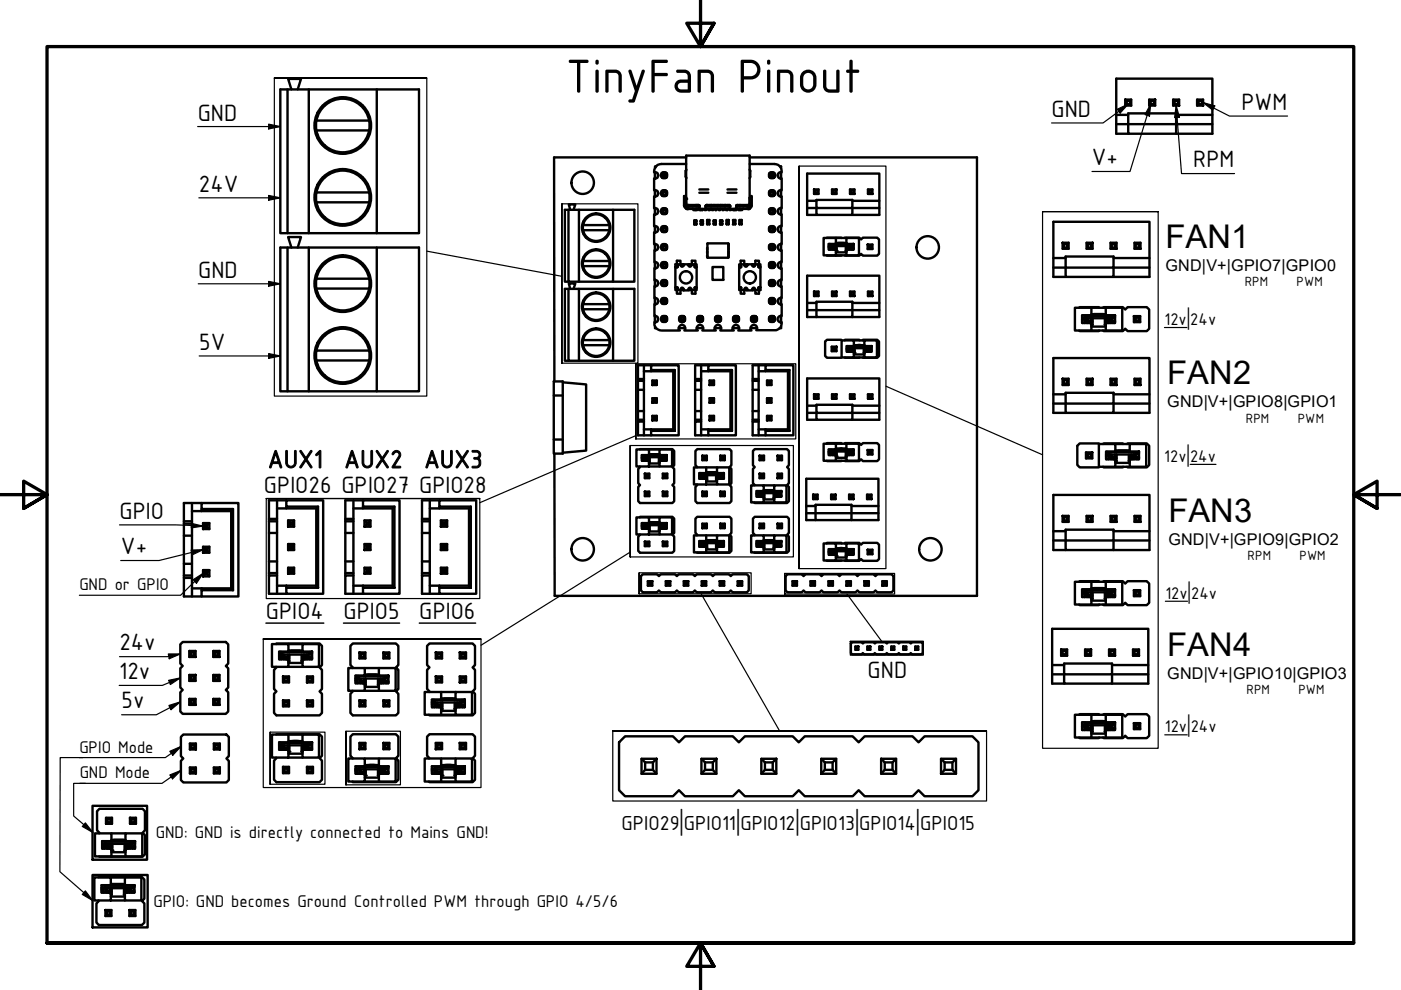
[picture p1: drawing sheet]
<svg xmlns="http://www.w3.org/2000/svg" width="297mm" height="210mm" viewBox="0 0 297 210" stroke-linecap="round" stroke-linejoin="round" font-family="sans-serif">
<defs><g id="words">
<text font-size="10.9" x="119.9" y="19.7">TinyFan Pinout</text>
<g font-size="6.9">
<text x="247.1" y="52.6">FAN1</text>
<text x="247.5" y="81.5">FAN2</text>
<text x="247.7" y="110.7">FAN3</text>
<text x="247.5" y="139">FAN4</text>
</g>
<g font-size="5.8">
<text x="56.8" y="99.2">AUX1</text>
<text x="73" y="99.2">AUX2</text>
<text x="89.9" y="99.2">AUX3</text>
</g>
<g font-size="5.4">
<text x="263.2" y="23.3">PWM</text>
<text x="41.9" y="25.6">GND</text>
<text x="222.9" y="24.8">GND</text>
<text x="231.5" y="35.1">V+</text>
<text x="253" y="35.5">RPM</text>
<text x="42.2" y="40.7">24V</text>
<text x="42" y="58.9">GND</text>
<text x="42.2" y="74.1">5V</text>
<text x="55.9" y="104.6">GPIO26 GPIO27 GPIO28</text>
<text x="25.3" y="110">GPIO</text>
<text x="25.6" y="117.5">V+</text>
<text x="56.4" y="131.3">GPIO4</text>
<text x="72.8" y="131.3">GPIO5</text>
<text x="88.9" y="131.3">GPIO6</text>
<text x="25.3" y="137.9">24v</text>
<text x="184" y="143.7">GND</text>
<text x="25.3" y="144.1">12v</text>
<text x="25.8" y="150.2">5v</text>
</g>
<text font-size="4.6" x="131.8" y="176.1">GPIO29|GPIO11|GPIO12|GPIO13|GPIO14|GPIO15</text>
<g font-size="3.9">
<text x="246.9" y="68.9">12v|24v</text>
<text x="246.8" y="97.9">12v|24v</text>
<text x="16.8" y="125.2">GND or GPIO</text>
<text x="247.1" y="126.9">12v|24v</text>
<text x="247" y="155.2">12v|24v</text>
<text x="16.8" y="159.6">GPIO Mode</text>
<text x="16.9" y="165">GND Mode</text>
<text x="33" y="177.8">GND: GND is directly connected to Mains GND!</text>
<text x="32.5" y="192.4">GPIO: GND becomes Ground Controlled PWM through GPIO 4/5/6</text>
</g>
<g font-size="3.4">
<text x="247.1" y="57.5">GND|V+|GPIO7|GPIO0</text>
<text x="247.5" y="86.4">GND|V+|GPIO8|GPIO1</text>
<text x="247.7" y="115.5">GND|V+|GPIO9|GPIO2</text>
<text x="247.5" y="143.9">GND|V+|GPIO10|GPIO3</text>
</g>
<g font-size="3">
<text x="263.9" y="60.7">RPM</text>
<text x="274.9" y="60.7">PWM</text>
<text x="264.2" y="89.7">RPM</text>
<text x="275.1" y="89.7">PWM</text>
<text x="264.5" y="118.8">RPM</text>
<text x="275.5" y="118.8">PWM</text>
<text x="264.3" y="147.2">RPM</text>
<text x="275.3" y="147.2">PWM</text>
</g>
</g></defs>
<!-- layer: Sichtbar (ISO) -->
<g fill="none" stroke="#000" stroke-width=".51">
<path d="M61 19v30.4h18.9v-30.4M61.8 19l-.7-2.3h2.7l-.7 2.3M65.5 19v30.4M67.1 27.7h11.1M67.1 25.6h11.1M67.2 24v.7M67.2 28.4v.8M67.2 39.2v.8M68.4 30.8h.4M68.4 22.4h.4M68.4 37.6h.4M76.5 30.8h.5"/>
<path d="M76.5 22.4h.5M76.5 37.6h.5M138.9 36.5v1.4M139.1 35.3h-.2v.3M139.6 37.1v.1M140.3 36.7h1v.9h-1zM140.3 36.7l.2 .1M140.3 36.7a.67 .67 0 0 0 0 .9M140.3 37.6a.67 .67 0 0 0 1 0M140.3 36.7a.67 .67 0 0 1 1 0M140.5 37.5l-.2 .1M141.2 36.8v.7h-.7v-.7l.8-.1a.67 .67 0 0 1 0 .9"/>
<path d="M141.2 37.5l.1 .1M145.4 36.2v1.2M145.4 37.5l.1 .2M145.5 34.8h-5.3a1.55 1.55 0 0 0-1.5 1.7 .67 .67 0 0 1 .9 .7 .67 .67 0 0 1-.9 .6v2.6a.67 .67 0 0 1 .9 .6 .67 .67 0 0 1-.9 .6v2.6a.67 .67 0 0 1 .9 .6 .67 .67 0 0 1-.9 .6v2.6a.67 .67 0 0 1 .9 .6 .67 .67 0 0 1-.9 .6v2.6a.66 .66 0 0 1 .9 .6 .66 .66 0 0 1-.9 .7v2.5a.66 .66 0 0 1 .9 .6 .66 .66 0 0 1-.9 .7v2.5a.66 .66 0 0 1 .9 .6 .66 .66 0 0 1-.9 .7v2.5a.66 .66 0 0 1 .9 .7 .66 .66 0 0 1-.9 .6v2.5a.66 .66 0 0 1 .9 .7 .66 .66 0 0 1-.9 .6 1.54 1.54 0 0 0 1.5 1.8h3.9a.7 .7 0 0 1 0-1 .7 .7 0 0 1 1 0 .7 .7 0 0 1 0 1h2.9a.7 .7 0 0 1-.1-1 .7 .7 0 0 1 1 0 .7 .7 0 0 1 0 1h2.9a.7 .7 0 0 1-.1-1 .7 .7 0 0 1 1 0 .7 .7 0 0 1 0 1h2.9a.7 .7 0 0 1 0-1 .7 .7 0 0 1 1 0 .7 .7 0 0 1-.1 1h2.8a.7 .7 0 0 1 0-1 .7 .7 0 0 1 1-.1 .7 .7 0 0 1 0 1h3.9a1.45 1.45 0 0 0 1.5-1.7 .67 .67 0 0 1-.9-.6 .67 .67 0 0 1 .9-.7v-2.5a.67 .67 0 0 1-.9-.6 .67 .67 0 0 1 .9-.7v-2.5a.67 .67 0 0 1-.9-.7 .67 .67 0 0 1 .9-.6v-2.5a.67 .67 0 0 1-.9-.7 .67 .67 0 0 1 .9-.6v-2.5a.67 .67 0 0 1-.9-.7 .67 .67 0 0 1 .9-.6v-2.6a.67 .67 0 0 1-.9-.6 .67 .67 0 0 1 .9-.6v-2.6a.67 .67 0 0 1-.9-.6 .67 .67 0 0 1 .9-.6v-2.6a.67 .67 0 0 1-.9-.6 .67 .67 0 0 1 .9-.6v-2.6a.67 .67 0 0 1-.9-.6 .67 .67 0 0 1 .9-.7v-.2a1.52 1.52 0 0 0-1.5-1.5h-5.3M145.5 33.4h-28v47.5M145.5 36l-.1 .3M158.9 36l.2 .3v1.1M158.9 33.4h48.2v92.9h-89.5l-.1-30.1M159.1 37.5l-.2 .3M163.2 36.7h.9v.9h-.9zM163.2 36.7l.1 .1M163.2 36.7a.67 .67 0 0 0 0 .9"/>
<path d="M163.2 37.6a.67 .67 0 0 0 .9 0M163.2 36.7a.67 .67 0 0 1 .9 0M163.3 37.5l-.1 .1M164 37.5l.1 .1M164.1 36.7a.67 .67 0 0 1 0 .9M164.1 36.7l-.1 .1h-.7v.7h.7v-.7M164.9 37.1v.1M165.4 35.3h.2v.4M165.5 36.5v1.4M165.6 36.5v1.4M236.7 26.3h2.5v2.1h10.2v-2.1h7.6M236.7 24.4h2.5"/>
<path d="M238.6 21.1h1.2v1.3h-1.2zM238.6 21.1l.3 .3h.7M238.9 21.4v.7M239.2 28.4h-2.5v-11.7h20.3v11.7h-7.6M239.2 24h10.2v2.3h-10.2zM239.6 22.1h-.7l-.3 .3M239.8 21.1l-.2 .3v.7l.2 .3M243.6 21.1h1.3v1.3h-1.3zM243.6 22.4l.4-.3h.7l.2 .3M243.6 21.1l.4 .3v.7M244 21.4h.7M244.9 21.1l-.2 .3v.7"/>
<path d="M248.7 21.1h1.3v1.3h-1.3zM248.7 21.1l.3 .3v.7l-.3 .3M249 22.1h.7l.3 .3M249.4 24.4h7.6M249.7 21.4v.7M250 21.1l-.3 .3h-.7M253.8 21.1h1.3v1.3h-1.3zM253.8 22.4l.3-.3h.7l.3 .3M253.8 21.1l.3 .3v.7M254.8 21.4v.7M255.1 21.1l-.3 .3h-.7M61 49.4h-1.6v-30.4h29.4v30.4h-8.9"/>
<path d="M61 52.5v30.5h18.9v-30.5M61.8 52.5l-.7-2.2h2.7l-.7 2.2M65.5 52.5v30.5M67.1 42.9h11.1M67.1 40.8h11.1M67.1 59.1h11.1M67.2 43.7v.7M67.2 57.5v.8M68.4 46h.4M68.4 55.9h.4M76.5 46h.5M76.5 55.9h.5"/>
<path d="M120.5 59.7h-.7v-15.2h14.7v15.2h-4.5M120.5 44.5v15.2h9.5v-15.2M120.9 44.5l-.3-1.2h1.4l-.4 1.2M122.7 44.5v15.2M123.6 48.8h5.6M123.6 47.7h5.6M123.6 56.4h5.6M123.6 55.3h5.6M123.7 47v.3M123.7 49.2v.4M123.7 54.6v.4M123.7 56.8v.4"/>
<path d="M124.2 50.4h.3M124.2 46.2h.3M124.2 58h.3M124.2 53.8h.3M128.3 50.4h.2M128.3 46.2h.2M128.3 58h.2M128.3 53.8h.2M129.2 55.4a2.83 2.83 0 0 0-4.4-1.9 2.83 2.83 0 0 0 0 4.7 2.83 2.83 0 0 0 4.4-1.8M129.2 55.4v1M138.9 40.3v1.4M138.9 44.1v1.4"/>
<path d="M138.9 47.9v1.4M138.9 51.7v1.4M138.9 55.5v1.4M138.9 59.3v1.4M139.6 40.9v.2M139.6 44.7v.2M139.6 48.5v.2M139.6 52.4v.1M139.6 56.2v.1M139.6 60v.1M140.3 40.5h1v.9h-1zM140.3 44.3h1v.9h-1z"/>
<path d="M140.3 48.1h1v1h-1zM140.3 51.9h1v1h-1zM140.3 55.7h1v1h-1zM140.3 59.5h1v1h-1zM140.3 40.5l.2 .1M140.3 44.3l.2 .1M140.3 48.1l.2 .1M140.3 55.7l.2 .2M140.3 59.5l.2 .2M140.3 55.7a.67 .67 0 0 0 0 1M140.3 59.5a.67 .67 0 0 0 0 1M140.3 48.1a.67 .67 0 0 0 0 1 .67 .67 0 0 0 1 0"/>
<path d="M140.3 51.9a.67 .67 0 0 0 0 1M140.3 44.3a.67 .67 0 0 0 0 .9M140.3 40.5a.67 .67 0 0 0 0 .9M140.3 56.7a.67 .67 0 0 0 1 0M140.3 52.9a.67 .67 0 0 0 1 0M140.3 45.2a.67 .67 0 0 0 1 0M140.3 41.4a.67 .67 0 0 0 1 0M140.3 55.7a.67 .67 0 0 1 1 0M140.3 59.5a.67 .67 0 0 1 1 0M140.3 48.1a.67 .67 0 0 1 1 0M140.3 44.3a.67 .67 0 0 1 1 0M140.3 40.5a.67 .67 0 0 1 1 0"/>
<path d="M140.5 41.3l-.2 .1M140.5 45.1l-.2 .1M140.5 48.9l-.2 .2M140.5 52.7l-.2 .2M140.5 56.6l-.2 .1M141.2 55.9v.7h-.7v-.7l.8-.2a.67 .67 0 0 1 0 1M141.2 59.7v.7h-.7v-.7l.8-.2a.67 .67 0 0 1 0 1M141.2 48.2v.7h-.7v-.7l.8-.1a.67 .67 0 0 1 0 .9M141.2 44.4v.7h-.7v-.7l.8-.1a.67 .67 0 0 1 0 .9M141.2 40.6v.7h-.7v-.7l.8-.1a.67 .67 0 0 1 0 .9M141.2 41.3l.1 .1M141.2 45.1l.1 .1"/>
<path d="M141.2 48.9l.1 .2M141.2 52.7l.1 .2M141.2 56.6l.1 .1M141.3 51.9a.67 .67 0 0 0-1 0l.2 .1M141.3 51.9a.67 .67 0 0 1 0 1M141.3 51.9l-.1 .1h-.7v.7h.7v-.7M143.2 56.7v4.3M143.2 56.6v.1M143.5 56v-.7h.8v.7M143.7 56h-.5v.6l.2 .1M144.3 56.3l.3 .3 .3-.3M144.3 56.3v-.3h-.6v.6l-.5 .1"/>
<path d="M144.3 56h.7M144.8 56v.2h.2M145 56.3v-.3h1v.3M145.4 43.1l.1 .1M145.5 44.2l.2 .2 .3-.2M145.5 43.7v-1.7l-.3-.4h-.2l.1 2.2 .6 .5M145.5 42h.1M145.7 43.7v.6h2.4M145.7 43.7h.2M146 56h.6M146.1 43.6v.2M146.2 56v.2l-.2 .1 .1 .2h.3l.2-.2"/>
<path d="M146.6 56.3v-.3h.7l.1 .7M146.7 56v-.7h.7v.7M146.8 43.7v.1M147 44.3v.2h.4v-.2M147.2 47.6h.4M147.2 47.3h.4M147.3 56h.4l-.1 .7M147.3 47.4h.3M147.3 56.7h.4M147.4 44.3v.2h.4v-.2M147.6 47h-.4v-.3h.4v.3M147.6 47h-.4v.6"/>
<path d="M147.6 43.5v.2M147.6 47v.6M147.6 47.6h.1M147.7 56.6v4.3h-.4M147.8 43.5v.2M147.9 43.5v.2M148.1 43.5h-2.6l.2 .2M148.1 43.5v.2M148.1 43.5l.2 .1M148.2 43.5l.1 .1M148.2 44.3v.2h.4v-.2M148.2 43.6v.1"/>
<path d="M148.3 43.7h-2l-.3-.2-.1 .3M148.3 43.6v.6l-.2 .1M148.3 40.9h1.9M148.3 40.2h1.9M148.5 46.9l.1 .1M148.6 47.3l-.1 .1M148.6 47.6h.1M148.6 47h.4v.6M148.6 46.7h.4v.2l-.4 .1M148.6 47v.4h.4M148.6 46.7v.2M148.7 44.3v.2h.3v-.2"/>
<path d="M149 47.3l-.4 .1v.2h.4M149.4 44.3v.2h.3v-.2M149.6 43.7h5.2M149.6 43.6v.7h-1.5M149.6 43.8h5.2M149.6 44.3h9.1M149.6 43.6l.2-.1 .1 .2M149.9 47.3h.5M149.9 47.3l.1 .3M149.9 46.6v.3M150 46.6l-.1 .1M150 52.5v.4"/>
<path d="M150 51.7v2.9M150 54.1v.4M150 53.3v.4M150 51.6h4.4M150 54.6h4.4M150 46.6h.4M150 51.7h.1M150.1 43.5v.2M150.2 44.3v.2h.3v-.2M150.4 46.6v.3h-.5v.4M150.4 46.9v.6h-.4M150.4 46.6v.1"/>
<path d="M150.4 47.6h.1M150.6 43.5v.1h-.5M150.6 43.6v.1M150.6 43.5v.2M150.8 43.5v.2M150.9 43.5v.2M150.9 44.3v.2h.4v-.2M151.1 56.6h2.3v2.7h-2.3zM151.3 43.5v.2M151.3 47.6h.1M151.3 47h.5M151.3 47.4v.2h.4"/>
<path d="M151.3 47v.4M151.4 47.3l-.1 .1M151.4 47.4h.3M151.4 47h.3M151.4 43.5v.2M151.6 43.5v.2M151.7 46.7h-.4l.1 .3M151.7 44.3v.2h.3v-.2M151.7 46.7v.3M151.7 47.3l-.4 .1M151.8 47v.6M152 43.5v.1h-.4"/>
<path d="M152 43.6v.1M152.1 43.5v.2M152.3 43.5v.2M152.4 43.5v.2M152.5 44.3v.2h.2v-.2M152.7 46.8v.2h.4M152.7 47.3v.3M152.7 47.6h.1M152.7 46.7h.4M152.7 47.4h.4M152.7 47h.4v.4h-.4zM152.7 46.7h.1"/>
<path d="M152.8 43.5v.1h-.4M152.8 43.6v.1M152.8 43.5v.2M153 43.5v.2M153.1 47.6h-.4M153.1 47.3l.1 .3M153.2 46.8l-.1 .2M153.2 44.3v.2h.3v-.2M153.2 43.5v.2M153.5 43.5v.2M153.6 43.5v.2M153.8 43.5v.2"/>
<path d="M153.9 43.5v.2M153.9 44.3v.2h.3v-.2M154.1 47.6h.1M154.1 47.3h.4M154.1 46.9v-.3h.4v.3h-.4v.4M154.1 47.5h.4M154.1 47.3v.2M154.1 46.6v.1M154.2 40.9h1.9M154.2 40.2h1.9M154.3 43.5v.1h-.4M154.3 43.6v.1"/>
<path d="M154.4 43.5v.2M154.4 51.7v2.9M154.4 54.6h.1M154.4 54.1v.4M154.4 52.5v.4M154.4 51.8v.4M154.4 53.3v.4M154.5 46.6v.1M154.5 46.9v.6M154.5 47.6h.1M154.6 43.5v.2M154.6 43.5l.2 .1"/>
<path d="M154.6 43.5h-4.8v.2M154.7 44.3v.2h.3v-.2M154.8 43.6v.7M155.4 47.6h.1M155.4 46.6v.1M155.4 47.3h.5M155.4 44.3v.2h.4v-.2M155.4 47.3v.2h.5M155.8 44.3v.2h.4v-.2M155.9 46.6v.1M155.9 46.6v.3h-.5v.4M155.9 46.6h-.5v.3"/>
<path d="M155.9 46.9v.6M155.9 47.6h.1M156.1 43.6v.2h2.6l.2-.3v.2l-.2 .1v.5l.2-.1M156.1 43.6v.6l.2 .1M156.1 43.7h.1M156.1 43.6h.1M156.2 43.5v.2h1.9l.3-.2v.3M156.3 43.5l-.2 .1M156.3 43.5h2.6v-10.5h-13.4v10.7l2.8 .1v-.2M156.3 43.5v.2M156.7 44.3v.2h.3v-.2M156.7 43.5v.2"/>
<path d="M156.7 56.6v.1M156.8 47.6h.1M156.8 47.3h.4M156.8 46.9v-.3h.4v.3h-.4v.4M156.8 43.5v.2M156.8 47.3v.2M156.8 46.6v.1M156.8 56.7l-.1-.7h.5l-.1 .7M157 44.3v.2h.4v-.2M157 56v-.7h.8v.7M157.1 56.7h-.4v4.3M157.2 56h.7v.3"/>
<path d="M157.2 46.9v.6h-.4M157.3 46.6v.1M157.3 47.6h.1M157.6 43.7v.1M157.9 56h.5M158.3 56l.1 .3-.1 .2h-.3l-.1-.2M158.3 43.5v.3M158.4 43.7h.3M158.9 41.9l.1 .1M158.9 43.7v-1.7l.3-.4h.2v2l-.2 .5-.3 .1M159 43.1l-.1 .1M159 44.2l-.2 .2-.3-.2"/>
<path d="M159.5 56h.6M159.5 56h-1.1v.3M159.5 56v.3M159.6 56l-.1 .3 .2 .2h.2l.2-.2M160.1 56.3v-.3h.7v.6l.4 .1M160.1 56v-.7h.8v.7M160.8 56h.4l-.1 .7M161.2 56.6v4.3M163.2 40.5h.9v.9h-.9zM163.2 44.3h.9v.9h-.9zM163.2 48.1h.9v1h-.9zM163.2 51.9h.9v1h-.9z"/>
<path d="M163.2 55.7h.9v1h-.9zM163.2 59.5h.9v1h-.9zM163.2 40.5l.1 .1M163.2 44.3l.1 .1M163.2 48.1l.1 .1M163.2 55.7l.1 .2M163.2 59.5l.1 .2M163.2 59.5a.67 .67 0 0 0 0 1M163.2 55.7a.67 .67 0 0 0 0 1M163.2 44.3a.67 .67 0 0 0 0 .9M163.2 51.9a.67 .67 0 0 0 0 1M163.2 48.1a.67 .67 0 0 0 0 1 .67 .67 0 0 0 .9 0 .67 .67 0 0 0 0-1"/>
<path d="M163.2 40.5a.67 .67 0 0 0 0 .9M163.2 56.7a.67 .67 0 0 0 .9 0M163.2 45.2a.67 .67 0 0 0 .9 0M163.2 52.9a.67 .67 0 0 0 .9 0M163.2 41.4a.67 .67 0 0 0 .9 0M163.2 59.5a.67 .67 0 0 1 .9 0M163.2 55.7a.67 .67 0 0 1 .9 0M163.2 44.3a.67 .67 0 0 1 .9 0M163.2 48.1a.67 .67 0 0 1 .9 0M163.2 40.5a.67 .67 0 0 1 .9 0M163.3 52l-.1-.1a.67 .67 0 0 1 .9 0l-.8 .1v.7h.7v-.7M163.3 41.3l-.1 .1"/>
<path d="M163.3 45.1l-.1 .1M163.3 48.9l-.1 .2M163.3 52.7l-.1 .2M163.3 56.6l-.1 .1M164 41.3l.1 .1M164 45.1l.1 .1M164 48.9l.1 .2M164 52.7l.1 .2M164 56.6l.1 .1M164.1 59.5a.67 .67 0 0 1 0 1M164.1 55.7a.67 .67 0 0 1 0 1M164.1 44.3a.67 .67 0 0 1 0 .9"/>
<path d="M164.1 51.9a.67 .67 0 0 1 0 1M164.1 40.5a.67 .67 0 0 1 0 .9M164.1 40.5l-.1 .1h-.7v.7h.7v-.7M164.1 44.3l-.1 .1h-.7v.7h.7v-.7M164.1 48.1l-.1 .1h-.7v.7h.7v-.7M164.1 55.7l-.1 .2h-.7v.7h.7v-.7M164.1 59.5l-.1 .2h-.7v.7h.7v-.7M164.9 40.9v.2M164.9 44.7v.2M164.9 48.5v.2M164.9 52.4v.1M164.9 56.2v.1"/>
<path d="M164.9 60v.1M165.5 40.3v1.4M165.5 44.1v1.4M165.5 47.9v1.4M165.5 51.7v1.4M165.5 55.5v1.4M165.5 59.3v1.4M165.6 40.3v1.4M165.6 44.1v1.4M165.6 47.9v1.4M165.6 51.7v1.4M165.6 55.5v1.4"/>
<path d="M165.6 59.3v1.4M171.1 44.1h2v1.5h7.6v-1.5h5.7M171.1 42.6h2M172.6 40.2h.9v.9h-.9zM172.6 40.2l.2 .2h.6M172.8 40.4v.5M173.1 45.6h-2v-8.8h15.3v8.8h-5.7M173.1 42.4h7.6v1.7h-7.6zM173.4 40.9h-.6l-.2 .2M173.5 40.2l-.1 .2v.5l.1 .2M174.6 50.5h2.6v1.2h-1.5v1.2h1.5v1.2h-2.6zM175.3 54.1h3.1"/>
<path d="M175.3 50.5h3.1M175.7 52.4l.1 .5M175.7 51.7h5.3M175.7 52.2h.3M175.8 52.5l.3-.3v.7M176.3 51.8v.4M176.3 52.2v.6h1.1v-.6v1h-.2h.2M176.4 40.2h1v.9h-1zM176.4 41.1l.3-.2h.5l.2 .2M176.4 40.2l.3 .2v.5M176.5 52.8v.1M176.6 52.2v.3l-.3 .3"/>
<path d="M176.6 52.5h.5l.3 .3M176.7 52.2v.3h.3v-.3M176.7 40.4h.5M176.8 52.9v-.1l.1 .1M177.1 52.2v.3M177.2 52.8v.1M177.2 51.5h2.3l-.2 .2 .1-.2M177.2 53.5h2.3M177.2 54.1h2.3M177.2 50.5h2.3M177.2 51.7h2.3M177.3 51.5l.1 .2z"/>
<path d="M177.4 40.2l-.2 .2v.5M179.1 50.5l3.1-.1 .4 .4 .3-.4h3.1l.4 .4v3l-.4 .4h-3.1l-.3-.4-.4 .4-3.1-.1M179.3 52.2v1h.2h-.2M179.5 50.5h2.6v3.6h-2.6v-1.2h1.5v-1.2h-1.5zM179.6 52.2l.2 .5M179.6 52.2v.7M179.6 52.2h.4M179.8 52.2h-.2M179.8 52.7v.2M180 52.2l-.2 .5M180.1 52.2v.6h.9M180.1 52.2h-.1"/>
<path d="M180.1 52.2v.7M180.2 40.2h1v.9h-1zM180.2 40.2l.3 .2v.5l-.3 .2M180.4 52.2v.3l-.3 .3M180.4 52.5h.5M180.5 40.9h.5l.2 .2M180.5 51.8v.7h.3v-.4h-5.1M180.6 52.8v.1M180.7 52h.2M180.7 42.6h5.7M180.8 51.9h.2M180.9 52.5l.1 .1"/>
<path d="M180.9 52.8v.1M181 52l-.1 .5M181 40.4v.5M181.2 40.2l-.2 .2h-.5M184 51.9h1v.9h-1zM184 51.9l.2 .1v.5l-.2 .3M184 40.2h1v.9h-1zM184 41.1l.3-.2h.5l.2 .2M184 40.2l.3 .2v.5M184.2 52.5h.5l.3 .3M184.2 52h.5M184.8 40.4v.5"/>
<path d="M185 40.2l-.2 .2h-.5M185 51.9l-.3 .1v.5M223.3 56.7h2.6v2h10.2v-2h7.6M223.3 54.7h2.6M225.3 51.5h1.3v1.2h-1.3zM225.3 51.5l.3 .3h.7M225.6 51.8v.7M225.9 58.7h-2.6v-11.7h20.4v11.7h-7.6M225.9 54.4h10.2v2.3h-10.2zM226.3 52.5h-.7l-.3 .2M226.6 51.5l-.3 .3v.7l.3 .2M230.4 51.5h1.2v1.2h-1.2z"/>
<path d="M230.4 52.7l.2-.2h.7l.3 .2M230.4 51.5l.2 .3v.7M230.6 51.8h.7M231.6 51.5l-.3 .3v.7M235.5 51.5h1.2v1.2h-1.2zM235.5 51.5l.2 .3v.7l-.2 .2M235.7 52.5h.7l.3 .2M236.1 54.7h7.6M236.4 51.8v.7M236.7 51.5l-.3 .3h-.7M240.5 51.5h1.3v1.2h-1.3zM240.5 52.7l.3-.2h.7l.3 .2"/>
<path d="M240.5 51.5l.3 .3v.7M241.5 51.8v.7M241.8 51.5l-.3 .3h-.7M67.1 61.2h11.1M67.1 76.4h11.1M67.1 74.3h11.1M67.2 61.9v.8M67.2 72.7v.8M67.2 77.2v.7M68.4 64.3h.4M68.4 79.5h.4M68.4 71.2h.4"/>
<path d="M76.5 64.3h.5M76.5 79.5h.5M76.5 71.2h.5M120.5 76.5h-.7v-15.3h14.7v15.3h-4.5M120.5 61.2v15.3h9.5v-15.3M120.9 61.2l-.3-1.1h1.4l-.4 1.1M122.7 61.2v15.3M123.6 65.6h5.6M123.6 64.5h5.6M123.6 73.2h5.6M123.6 72.1h5.6M123.7 63.7v.4"/>
<path d="M123.7 65.9v.4M123.7 71.3v.4M123.7 73.6v.3M124.2 67.2h.3M124.2 63h.3M124.2 74.8h.3M124.2 70.6h.3M128.3 67.2h.2M128.3 63h.2M128.3 74.8h.2M128.3 70.6h.2M129.2 64.5a2.83 2.83 0 0 0-4.4-1.8 2.83 2.83 0 0 0 0 4.7 2.83 2.83 0 0 0 4.4-1.9"/>
<path d="M129.2 64.5v1M136.5 77.4v14.9M136.5 78.7h1.5M138 77.4h5.9v14.9h-5.9v-1h5.1v-12.8h-5.1zM138 78.5v.2h4.7M138 77.4h-2.7v12M138.9 69.3v.3h.2M138.9 63.2v1.4M138.9 67v1.4M139.6 63.8v.1M140.3 63.3h1v1h-1zM140.3 67.2h1v.9h-1z"/>
<path d="M140.3 67.2l.2 .1v.7h.7v-.7h-.7M140.3 63.3l.2 .2M140.3 67.2a.67 .67 0 0 0 0 .9M140.3 63.4a.67 .67 0 0 0 0 .9M140.3 68.1a.67 .67 0 0 0 1 0M140.3 64.3a.67 .67 0 0 0 1 0M140.3 60.5a.67 .67 0 0 0 1 0M140.3 67.2a.67 .67 0 0 1 1 0M140.3 63.3a.67 .67 0 0 1 1 0M140.5 60.4l-.2 .1M140.5 64.2l-.2 .1M140.5 68l-.2 .1"/>
<path d="M141.2 63.5v.7h-.7v-.7l.8-.1a.67 .67 0 0 1 0 .9M141.2 60.4l.1 .1M141.2 64.2l.1 .1M141.3 67.2a.67 .67 0 0 1 0 .9l-.1-.1M141.3 67.2l-.1 .1M143.1 78.5l-.4 .2v12.3M143.2 60.9l.5 .1v.5h.6v-.2M143.4 60.9l-.2 .1v.5h.5M143.5 61.5v.8h.8v-.8M143.9 69.6h1.4M144.1 67.2h1v.9h-1zM144.1 67.2l.2 .1v.7h.7v-.7h-.7"/>
<path d="M144.3 68l-.2 .1M144.3 61.3l.3-.3 .3 .3M144.3 61.5h.7M144.5 68.9h.2M145 61.3v.3h1v-.3M145 61.4l-.2 .1M145 68l.1 .1M145.1 67.2a.67 .67 0 0 0-1 0 .67 .67 0 0 0 0 .9 .67 .67 0 0 0 1 0M145.1 67.2a.67 .67 0 0 1 0 .9M145.1 67.2l-.1 .1M146 61.3l.3-.3 .3 .3M146 61.5h.6"/>
<path d="M146 61.4l.2 .1M146.6 61.3v.2h.7M146.7 61.5v.8h.7v-.8M147.4 60.9l-.1 .6h.4v-.5l-.1-.1M147.7 69.6h1.4M147.7 60.9v.1M148 67.2h.9v.9h-.9zM148 67.2l.1 .1v.7h.7v-.7h-.7M148 67.2a.67 .67 0 0 0 0 .9M148 68.1a.67 .67 0 0 0 .9 0M148 67.2a.67 .67 0 0 1 .9 0M148.1 68l-.1 .1"/>
<path d="M148.3 68.9h.2M148.7 77.4v14.9M148.7 78.7h1.5M148.8 68l.1 .1M148.9 67.2a.67 .67 0 0 1 0 .9M148.9 67.2l-.1 .1M150.2 77.4h5.8v14.9h-5.8v-1h5v-12.8h-5zM150.2 78.5v.2h4.7M150.2 77.4h-2.8v12M151.5 69.6h1.4M151.8 67.2h.9v.9h-.9zM151.8 67.2l.1 .1v.7h.7v-.7h-.7"/>
<path d="M151.8 67.2a.67 .67 0 0 0 0 .9M151.8 68.1a.67 .67 0 0 0 .9 0M151.8 67.2a.67 .67 0 0 1 .9 0M151.9 68l-.1 .1M152.1 68.9h.2M152.6 68l.1 .1M152.7 67.2a.67 .67 0 0 1 0 .9M152.7 67.2l-.1 .1M155.2 78.5l-.3 .2v12.3M155.3 69.6h1.4M155.6 67.2h.9v.9h-.9zM155.6 67.2l.1 .1v.7h.7v-.7h-.7"/>
<path d="M155.6 67.2a.67 .67 0 0 0 0 .9M155.6 68.1a.67 .67 0 0 0 .9 0M155.6 67.2a.67 .67 0 0 1 .9 0M155.7 68l-.1 .1M156 68.9h.1M156.4 68l.1 .1M156.5 67.2a.67 .67 0 0 1 0 .9M156.5 67.2l-.1 .1M156.7 60.9h.4M156.8 60.9l-.1 .1v.5h.5M157 61.5v.8h.8v-.8M157.1 60.9l.1 .6h.7v-.2"/>
<path d="M157.9 61.3l.2-.3 .3 .3M157.9 61.5h.5M158.4 61.3v.3h1.1v-.3M158.4 61.4l-.1 .1M159.1 69.6h1.4M159.4 67.2h.9v.9h-.9zM159.4 67.2l.1 .1v.7h.7v-.7h-.7M159.4 67.2a.67 .67 0 0 0 0 .9M159.4 68.1a.67 .67 0 0 0 .9 0M159.4 67.2a.67 .67 0 0 1 .9 0M159.5 61.3l.3-.3 .3 .3M159.5 61.4l.1 .1"/>
<path d="M159.5 61.5h.6M159.5 68l-.1 .1M159.8 68.9h.1M160.1 61.5v.8h.8v-.8M160.2 68l.1 .1M160.3 67.2a.67 .67 0 0 1 0 .9M160.3 67.2l-.1 .1M160.8 77.4v14.9M160.8 78.7h1.5M161.1 60.9l.1 .1v.5h-.4M161.2 60.9l-.4 .1v.5h-.7v-.2M161.2 60.9v.1"/>
<path d="M162.3 77.4h5.9v14.9h-5.9v-1h5.1v-12.8h-5.1zM162.3 78.5v.2h4.8M162.3 77.4h-2.7v12M163.2 63.3h.9v1h-.9zM163.2 67.2h.9v.9h-.9zM163.2 67.2l.1 .1v.7h.7v-.7h-.7M163.2 63.3l.1 .2M163.2 67.2a.67 .67 0 0 0 0 .9M163.2 63.4a.67 .67 0 0 0 0 .9M163.2 68.1a.67 .67 0 0 0 .9 0M163.2 64.3a.67 .67 0 0 0 .9 0M163.2 60.5a.67 .67 0 0 0 .9 0"/>
<path d="M163.2 67.2a.67 .67 0 0 1 .9 0M163.2 63.3a.67 .67 0 0 1 .9 0M163.3 60.4l-.1 .1M163.3 64.2l-.1 .1M163.3 68l-.1 .1M164 60.4l.1 .1M164 64.2l.1 .1M164 68l.1 .1M164.1 67.2a.67 .67 0 0 1 0 .9M164.1 63.4a.67 .67 0 0 1 0 .9M164.1 63.3l-.1 .2h-.7v.7h.7v-.7M164.1 67.2l-.1 .1"/>
<path d="M164.9 63.8v.1M165.5 63.2v1.4M165.5 67v1.4M165.6 69.2v.4h-.3M165.6 63.2v1.4M165.6 67v1.4M167.4 78.5l-.3 .2v12.3M171.1 65.8h2v1.4h7.6v-1.4h5.7M171.1 64.2h2M172.6 61.8h.9v1h-.9zM172.6 61.8l.2 .2h.6M172.8 62v.5"/>
<path d="M173.1 67.2h-2v-8.7h15.3v8.7h-5.7M173.1 64h7.6v1.8h-7.6zM173.4 62.5h-.6l-.2 .3M173.5 61.8l-.1 .2v.5l.1 .3M176.3 73.5h1.1v1h-1.1zM176.3 73.5l.3 .3h.5M176.4 61.8h1v1h-1zM176.4 62.8l.3-.3h.5l.2 .3M176.4 61.8l.3 .2v.5M176.6 73.8v.4l-.3 .3M176.6 74.2h.5l.3 .3M176.7 62h.5"/>
<path d="M177.1 73.8v.4M177.4 61.8l-.2 .2v.5M177.4 73.5l-.3 .3M178.4 72.2v-.2h-3.1l-.4 .4v3.1l.4 .4 3.1-.1M178.4 72.2h2.6v1.2h-1.5v1.2h1.5v1.2h-2.6zM179.1 75.8h3.1M179.1 72.2v-.2h3.1v.2M179.5 74.1l.1 .5M179.5 73.4h5.3M179.5 73.9h.3M179.6 74.1l.3-.3v.8M180.1 73.4v.4"/>
<path d="M180.1 73.8v.7h1.1M180.2 61.8h1v1h-1zM180.2 61.8l.3 .2v.5l-.3 .3M180.3 74.5v.1M180.4 73.8v.4l-.3 .3M180.4 74.2h.5M180.5 62.5h.5l.2 .3M180.5 73.8v.3h.3v-.3M180.7 74.6v-.1v.1M180.7 64.2h5.7M180.9 73.8v.4l.3 .3M181 62v.5"/>
<path d="M181 74.5v.1M181 73.3l1.2-.2 1.1 .2M181 75.2h2.3M181 75.8h2.3M181 72.2h2.3M181 73.4h2.3M181.1 73.2l.1 .2zM181.2 61.8l-.2 .2h-.5M181.2 74.5v-.7v1h-.2h.2M181.2 73.3h1.9M182.9 72.2v-.2h3.1l.4 .4v3.1l-.4 .4-3.1-.1M183.1 73.8v1h.2h-.2"/>
<path d="M183.2 73.2l-.1 .2 .2-.2M183.3 72.2h2.6v3.6h-2.6v-1.2h1.5v-1.2h-1.5zM183.4 73.9l.2 .5M183.4 73.9v.7M183.4 73.9h.4M183.6 73.8l-.2 .1M183.6 74.4v.2M183.8 73.9l-.2 .5M184 73.8v.7h.8M184 73.8l-.2 .1M184 73.8v.8M184 61.8h1v1h-1z"/>
<path d="M184 62.8l.3-.3h.5l.2 .3M184 61.8l.3 .2v.5M184.2 73.8v.4l-.2 .3M184.2 74.2l.6 .1M184.3 73.4v.7h.4v-.3h-5.2M184.4 74.5v.1M184.5 73.8h.2M184.6 73.5h.2M184.7 74.5v.1M184.8 73.6l-.1 .6M184.8 62v.5M185 61.8l-.2 .2h-.5"/>
<path d="M227.9 65.2h3.5v1.6h-2v1.7h2v1.6h-3.5zM228.8 70.1l.1 .1h4.1v-.1M228.8 65.2l.1-.1h4.1v.1M229.4 67.8l.1 .7M229.4 67.4h6.6M229.4 66.9h7M229.4 67.5h.3M229.9 67.5l-.4 .4M229.9 67.5v1M230.1 67v.5M230.3 67.5v.8h1.3v-.8M230.5 68.3v.2"/>
<path d="M230.6 67.5v.5l-.3 .3M230.6 68h.7l.3 .3M230.9 68.5v-.2l.1 .2M231.3 67.5v.5M231.3 68.3v.2M231.4 66.6h3M231.4 69.3h3M231.4 70.1h3M231.4 65.2h3M231.4 66.8h3M231.5 66.6l.1 .2M231.6 66.8h2.7"/>
<path d="M231.6 67.5v1.3l-.2 .1 .2-.1M233.9 65.2l.1-.1h4.1l.5 .5 .5-.5h4l.5 .5v4.1l-.5 .5h-4l-.5-.5-.5 .5h-4.1l-.1-.1M234.3 67.5v1.3l.1 .1-.1-.1M234.3 66.6v.2l.1-.2M234.4 65.2h3.5v4.9h-3.5v-1.6h2v-1.7h-2zM234.5 67.6l.3 .3 .1 .3M234.5 67.6v.9M234.6 67.5h.6M234.8 67.5l-.3 .1M234.9 68.2v.3M235.2 67.5l-.3 .7M235.3 67.5v.8h1.1"/>
<path d="M235.3 67.5h-.1M235.3 67.5v1M235.7 67v1l-.4 .3M235.7 68h.6M236 68.3v.2M236 67.3h.3M236.2 67h.2M236.3 68l.1 .1M236.3 68.3v.2M236.4 67.2l-.1 .8M240.4 67h1.3v1.3h-1.3zM240.4 67l.4 .3v.7l-.4 .3"/>
<path d="M240.8 68h.6l.3 .3M240.8 67.3h.6M241.7 67l-.3 .3v.7M61 83h-1.6v-30.5h29.4v30.5h-8.9M117.4 83.9v-3h1.9v15.3h-1.9v-3M119.3 83.9h-1.9v9.3h1.9M119.3 81.1l5 .4v14l-5 .5M134.9 95.3h2.7v1.2h-1.5v1.2h1.5v1.2h-2.7zM135.3 89h1.2M135.3 80.4h1.2M135.3 87.2h1.2M135.3 82.6h1.2"/>
<path d="M135.3 80.7h1.2M135.6 95.3l7-.1 .3 .4v3.1l-.3 .3 .3 .4v3.1l-.3 .3 .3 .4v3.1l-.3 .4h-6.9l-.4-.4v-3.1l.4-.4-.4-.3v-3.1l.4-.4-.1-.1M136.1 97.2v.5M136.1 96.5h5.3M136.1 97h.2M136.1 97.3l.4-.4v.8M136.5 89.4h-1.2v2.9h2.7M136.5 91h1.5M136.6 96.6v.3M136.7 96.9v.7h1v-.7M136.9 97.6v.1M137 96.9v.4l-.3 .3"/>
<path d="M137 97.3h.5l.2 .3M137 96.9v.4h.4v-.4M137.2 97.7v-.1l.1 .1M137.5 96.9v.4M137.5 97.6v.1M137.6 96.4h2.2M137.6 96.3l.1 .1M137.6 98.3h2.2M137.6 98.9h2.2M137.6 95.3h2.2M137.6 96.5h2.2M137.7 96.3v.1"/>
<path d="M137.7 96.9v1.1h-.1h.1M137.7 96.4h2M138 91h4.7l.4 .3M138 91v.3M138.3 88.2h1v.9h-1zM138.3 80.7h1v.9h-1zM138.3 84.4h1v1h-1zM138.3 89.1l.3-.3h.3l.4 .3M138.3 88.2l.3 .3h.3M138.3 81.6l.3-.3h.3l.4 .3M138.3 80.7l.3 .2h.3M138.3 85.4l.3-.3h.3l.4 .3"/>
<path d="M138.3 84.4l.3 .3h.3M138.6 80.9v.4M138.6 84.7v.4M138.6 88.5v.3M139.3 88.2l-.4 .3v.3M139.3 80.7l-.4 .2v.4M139.3 84.4l-.4 .3v.4M139.7 96.9v1.1h.1h-.1M139.8 96.3l-.1 .2zM139.8 95.3h2.7v3.6h-2.7v-1.2h1.6v-1.2h-1.6zM139.9 97.1l.3 .4M139.9 97.1v.6"/>
<path d="M140 97h.4M140.1 96.9l-.2 .2M140.2 97.5l-.1 .2M140.2 97.5v.2M140.4 97l-.2 .5M140.5 96.9v.7h.9M140.5 96.9l-.1 .1M140.5 96.9v.8M140.8 96.9v.4l-.3 .3M140.8 97.3h.5l.1 .1M140.8 96.6v.7h.4v-.4h-5.1M141 97.6v.1"/>
<path d="M141 96.9h.3M141.2 96.6h.2M141.3 97.6v.1M141.4 96.8l-.1 .5M147.1 99.1h2.6v1.2h-1.4v1.2h1.4v1.2h-2.6zM147.4 89h1.3M147.4 80.4h1.3M147.4 87.2h1.3M147.4 82.6h1.3M147.4 80.7h1.3M147.8 99.1l-.4-.4v-3.1l.4-.4h6.9l.4 .4v3.1l-.4 .3 .4 .4v3.1l-.4 .3 .4 .4v3.1l-.4 .4h-6.9l-.4-.4v-3.1l.4-.4v-.1M148.7 89.4h-1.3v2.9h2.8"/>
<path d="M148.7 91h1.5M148.9 96.6h1v1h-1zM148.9 96.6l.2 .3M149.1 96.9v.4l-.2 .3M149.1 97.3h.5l.3 .3M149.1 96.9h.5M149.7 99.1h2.3M149.9 96.6l-.3 .3v.4M150.2 91h4.7l.3 .3M150.2 91v.3M150.4 88.2h1v.9h-1zM150.4 80.7h1v.9h-1z"/>
<path d="M150.4 84.4h1v1h-1zM150.4 89.1l.3-.3h.4l.3 .3M150.4 88.2l.3 .3h.4M150.4 81.6l.3-.3h.4l.3 .3M150.4 80.7l.3 .2h.4M150.4 85.4l.3-.3h.4l.3 .3M150.4 84.4l.3 .3h.4M150.7 80.9v.4M150.7 84.7v.4M150.7 88.5v.3M151.4 88.2l-.3 .3v.3M151.4 80.7l-.3 .2v.4"/>
<path d="M151.4 84.4l-.3 .3v.4M152 99.1h2.6v3.6h-2.6v-1.2h1.5v-1.2h-1.5zM152.7 96.6h1v1h-1zM152.7 96.6l.2 .3M152.9 96.9v.4l-.2 .3M152.9 97.3h.5l.3 .3M152.9 96.9h.5M153.7 96.6l-.3 .3v.4M159.6 89h1.2M159.6 80.4h1.2M159.6 87.2h1.2M159.6 82.6h1.2"/>
<path d="M159.6 80.7h1.2M160.8 89.4h-1.2v2.9h2.7M160.8 91h1.5M161 96.6h1v1h-1zM161 96.6l.3 .3M161.3 96.9v.4l-.3 .3M161.3 97.3h.4l.3 .3M161.3 96.9h.4M162 96.6l-.3 .3v.4M162.3 91h4.8l.3 .3M162.3 91v.3M162.6 88.2h1v.9h-1z"/>
<path d="M162.6 80.7h1v.9h-1zM162.6 84.4h1v1h-1zM162.6 89.1l.3-.3h.4l.3 .3M162.6 88.2l.3 .3h.4M162.6 81.6l.3-.3h.4l.3 .3M162.6 80.7l.3 .2h.4M162.6 85.4l.3-.3h.4l.3 .3M162.6 84.4l.3 .3h.4M162.9 80.9v.4M162.9 84.7v.4M162.9 88.5v.3M163.6 88.2l-.3 .3v.3"/>
<path d="M163.6 80.7l-.3 .2v.4M163.6 84.4l-.3 .3v.4M164.8 96.6h1v1h-1zM164.8 96.6l.3 .3M165.1 96.9v.4l-.3 .3M165.1 97.3h.4l.3 .3M165.1 96.9h.4M165.8 96.6l-.3 .3v.4M171.1 87.5h2v1.5h7.6v-1.5h5.7M171.1 86h2M172.6 83.6h.9v1h-.9zM172.6 83.6l.2 .2h.6"/>
<path d="M172.8 83.8v.5M173.1 89h-2v-8.8h15.3v8.8h-5.7M173.1 85.8h7.6v1.7h-7.6zM173.4 84.3h-.6l-.2 .3M173.5 83.6l-.1 .2v.5l.1 .3M174.6 94.1h2.6v1.2h-1.5v1.2h1.5v1.2h-2.6zM175.3 97.7h3.1M175.3 94.1v-.1h3.1v.1M175.7 96l.1 .5M175.7 95.3h5.3M175.7 95.8h.3M175.8 96l.3-.3v.8"/>
<path d="M176.3 95.3v.4M176.3 95.7v.7h1.1v-.7v1h-.2h.2M176.4 83.6h1v1h-1zM176.4 84.6l.3-.3h.5l.2 .3M176.4 83.6l.3 .2v.5M176.5 96.4v.1M176.6 95.7v.4l-.3 .3M176.6 96.1h.5l.3 .3M176.7 95.7v.3h.3v-.3M176.7 83.8h.5M176.8 96.5v-.1l.1 .1M177.1 95.7v.4"/>
<path d="M177.2 96.4v.1M177.2 95.2l1.2-.2 1.1 .2M177.2 95.3h2.3M177.2 97.1h2.3M177.2 97.7h2.3M177.2 94.1h2.3M177.3 95.1l.1 .2zM177.4 83.6l-.2 .2v.5M177.4 95.2h1.9M179.1 94.1v-.1h3.1l.4 .3 .3-.3h3.1l.4 .3v3.1l-.4 .4h-3.1l-.3-.4-.4 .4-3.1-.1M179.3 95.7v1h.2h-.2M179.4 95.1l-.1 .2 .2-.2"/>
<path d="M179.5 94.1h2.6v3.6h-2.6v-1.2h1.5v-1.2h-1.5zM179.6 95.9l.2 .4M179.6 95.9v.6M179.6 95.8h.4M179.8 95.7l-.2 .2M179.8 96.3v.2M180 95.8l-.2 .5M180.1 95.7v.7h.9M180.1 95.7v.8M180.1 95.7l-.1 .1M180.2 83.6h1v1h-1zM180.2 83.6l.3 .2v.5l-.3 .3"/>
<path d="M180.4 95.7v.4l-.3 .3M180.4 96.1h.5M180.5 84.3h.5l.2 .3M180.5 95.3v.7h.3v-.3h-5.1M180.6 96.4v.1M180.7 95.7h.2M180.7 86h5.7M180.8 95.4h.2M180.9 96.1l.1 .1M180.9 96.4v.1M181 95.5l-.1 .6M181 83.8v.5"/>
<path d="M181.2 83.6l-.2 .2h-.5M184 95.4h1v1h-1zM184 95.4l.2 .3v.4l-.2 .3M184 83.6h1v1h-1zM184 84.6l.3-.3h.5l.2 .3M184 83.6l.3 .2v.5M184.2 96.1h.5l.3 .3M184.2 95.7h.5M184.8 83.8v.5M185 83.6l-.2 .2h-.5M185 95.4l-.3 .3v.4M223.3 85.6h2.6v1.9h10.2v-1.9h7.6"/>
<path d="M223.3 83.6h2.6M225.3 80.3h1.3v1.3h-1.3zM225.3 80.3l.3 .3h.7M225.6 80.6v.7M225.9 87.5h-2.6v-11.6h20.4v11.6h-7.6M225.9 83.3h10.2v2.3h-10.2zM226.3 81.3h-.7l-.3 .3M226.6 80.3l-.3 .3v.7l.3 .3M230.3 95.9h1.3v1.3h-1.3zM230.3 95.9l.3 .3h.7M230.4 80.3h1.2v1.3h-1.2zM230.4 81.6l.2-.3h.7l.3 .3"/>
<path d="M230.4 80.3l.2 .3v.7M230.6 96.2v.7l-.3 .3M230.6 96.9h.7l.3 .3M230.6 80.6h.7M231.3 96.2v.7M231.6 95.9l-.3 .3M231.6 80.3l-.3 .3v.7M233 94.1h3.5v1.6h-2v1.7h2v1.6h-3.5zM233 94.1v-.1h-4.1l-.5 .5v4.1l.5 .5h4.1v-.1M233.9 99l.1 .1h4.1v-.1M233.9 94.1l.1-.1h4.1v.1M234.5 96.7l.1 .7"/>
<path d="M234.5 96.3h6.5M234.5 95.8h7M234.5 96.4h.3M234.9 96.4l-.3 .4M235 96.4v1M235.2 95.9v.5M235.3 96.4v.8h1.4M235.5 80.3h1.2v1.3h-1.2zM235.5 80.3l.2 .3v.7l-.2 .3M235.6 97.2v.2M235.7 81.3h.7l.3 .3M235.7 96.4v.5l-.4 .3"/>
<path d="M235.7 96.9h.6M236 97.4v-.2l.1 .2M236.1 83.6h7.6M236.3 96.4v.5l.4 .3M236.4 80.6v.7M236.4 97.2v.2M236.5 95.5h3M236.5 95.7h3M236.5 98.1h3M236.5 99h3M236.5 94.1h3M236.5 95.5l.2 .2"/>
<path d="M236.6 95.5l.1 .2M236.7 95.7h2.6M236.7 96.4v.8M236.7 80.3l-.3 .3h-.7M236.7 96.4v1.3l-.2 .1 .2-.1M239 94.1l.1-.1h4l.5 .5v4.1l-.5 .5h-4l-.1-.1M239.3 96.4v1.3l.2 .1-.2-.1M239.4 95.5l-.1 .2 .2-.2M239.5 94.1h3.5v4.9h-3.5v-1.6h2v-1.7h-2zM239.6 96.5l.3 .2 .1 .4M239.6 96.5v.9M239.7 96.4h.6"/>
<path d="M239.9 96.4l-.3 .1M240 97.1v.3M240.3 96.4l-.3 .7M240.4 96.4v.8h1.1M240.4 96.4h-.1M240.4 96.4v1M240.5 80.3h1.3v1.3h-1.3zM240.5 81.6l.3-.3h.7l.3 .3M240.5 80.3l.3 .3v.7M240.8 95.9v1l-.4 .3M240.8 96.9h.6l.1 .1M241 97.2v.2"/>
<path d="M241.1 96.2h.3M241.2 95.9h.3M241.4 97.2v.2M241.5 96.1l-.1 .8M241.5 80.6v.7M241.8 80.3l-.3 .3h-.7M39 111h1.7M39 110.5h1.7M39 119.5h1.7M39 113.6h1.7M40.7 106.7v19.8M40.7 108.4h2"/>
<path d="M42.7 106.7h7.8v19.8h-7.8v-1.4h6.7v-17.2h-6.7zM42.7 107.9v.5h6.3M42.7 106.7h-3.7v15.8M43.1 110.9h1.3v1.3h-1.3zM43.1 115.9h1.3v1.3h-1.3zM43.1 112.2l.4-.4h.4l.5 .4M43.1 110.9l.4 .4h.4M43.1 117.2l.4-.4h.4l.5 .4M43.1 115.9l.4 .4h.4M43.5 111.3v.5M43.5 116.3v.5M44.4 110.9l-.5 .4v.5"/>
<path d="M44.4 115.9l-.5 .4v.5M49.4 107.9l-.4 .5v16.3M57 110h1.7M57 119h1.7M57 113h1.7M57 110.5h1.7M58.7 106.1v19.8M58.7 107.8h2M60.7 106.1h7.8v19.8h-7.8v-1.3h6.7v-17.2h-6.7zM60.7 107.4v.4h6.4M60.7 106.1h-3.7v15.9M61.1 110.3h1.3v1.4h-1.3z"/>
<path d="M61.1 115.4h1.3v1.2h-1.3zM61.1 111.7l.4-.5h.5l.4 .5M61.1 110.3l.4 .5h.5M61.1 116.6l.4-.4h.5l.4 .4M61.1 115.4l.4 .4h.5M61.5 110.8v.4M61.5 115.8v.4M62.4 110.3l-.4 .5v.4M62.4 115.4l-.4 .4v.4M67.4 107.4l-.3 .4v16.4M73.2 110h1.7M73.2 119h1.7"/>
<path d="M73.2 113h1.7M73.2 110.5h1.7M74.9 106.1v19.8M74.9 107.8h2.1M77 106.1h7.7v19.8h-7.7v-1.3h6.6v-17.2h-6.6zM77 107.4v.4h6.2M77 106.1h-3.8v15.9M77.3 110.3h1.2v1.4h-1.2zM77.3 115.4h1.2v1.2h-1.2zM77.3 111.7l.4-.5h.5l.3 .5M77.3 110.3l.4 .5h.5M77.3 116.6l.4-.4h.5l.3 .4"/>
<path d="M77.3 115.4l.4 .4h.5M77.7 110.8v.4M77.7 115.8v.4M78.5 110.3l-.3 .5v.4M78.5 115.4l-.3 .4v.4M83.6 107.4l-.4 .4v16.4M89.5 110h1.6M89.5 119h1.6M89.5 113h1.6M89.5 110.5h1.6M91.1 106.1v19.8M91.1 107.8h2.1"/>
<path d="M93.2 106.1h7.8v19.8h-7.8v-1.3h6.6v-17.2h-6.6zM93.2 107.4v.4h6.2M93.2 106.1h-3.7v15.9M93.5 110.3h1.3v1.4h-1.3zM93.5 115.4h1.3v1.2h-1.3zM93.5 111.7l.4-.5h.5l.4 .5M93.5 110.3l.4 .5h.5M93.5 116.6l.4-.4h.5l.4 .4M93.5 115.4l.4 .4h.5M93.9 110.8v.4M93.9 115.8v.4M94.8 110.3l-.4 .5v.4"/>
<path d="M94.8 115.4l-.4 .4v.4M99.8 107.4l-.4 .4v16.4M134.9 109.7h2.7v1.2h-1.5v1.2h1.5v1.2h-2.7zM135.6 109.7l.1-.1h6.9l.3 .4v3l-.3 .4 .3 .4v3l-.3 .4h-6.9l-.4-.4v-3l.3-.5M136.1 111.6v.5M136.1 110.9h5.3M136.1 111.4h.2M136.1 111.7l.4-.3v.7M136.6 111v.4M136.7 114.8h1v1h-1zM136.7 111.4v.6h1v-.6M136.7 112l.3-.3h.5l.2 .3"/>
<path d="M136.7 100.4h1v1h-1zM136.7 104.2h1v1h-1zM136.7 114.8l.3 .3M136.7 100.4l.3 .3M136.7 104.2l.3 .3M136.9 112v.1M137 115.1v.4l-.3 .3M137 115.5h.5l.2 .3M137 100.7v.4l-.3 .3M137 101.1h.5l.2 .3M137 104.5v.4l-.3 .3M137 104.9h.5l.2 .3"/>
<path d="M137 115.1h.5M137 111.4v.3M137 100.7h.5M137 104.5h.5M137 111.4v.3h.4v-.3M137.2 112.1v-.1l.1 .1M137.5 111.4v.3M137.5 112v.1M137.6 110.8h2.2M137.6 110.7l.1 .1M137.6 112.7h2.2M137.6 113.3h2.2"/>
<path d="M137.6 109.7h2.2M137.6 110.9h2.2M137.7 114.8l-.2 .3v.4M137.7 100.4l-.2 .3v.4M137.7 104.2l-.2 .3v.4M137.7 110.7v.1M137.7 111.4v1h-.1h.1M137.7 110.8h2M139.7 111.4v1h.1h-.1M139.8 110.7l-.1 .2zM139.8 109.7h2.7v3.6h-2.7v-1.2h1.6v-1.2h-1.6zM139.9 111.5l.3 .4"/>
<path d="M139.9 111.5v.6M140 111.4h.4M140.1 111.4l-.2 .1M140.2 111.9v.2M140.2 111.9l-.1 .2M140.4 111.4l-.2 .5M140.5 111.4v.6h.9M140.5 114.8h1v1h-1zM140.5 100.4h1v1h-1zM140.5 104.2h1v1h-1zM140.5 101.4l.3-.3h.5l.2 .3M140.5 100.4l.3 .3h.5"/>
<path d="M140.5 114.8l.3 .3M140.5 104.2l.3 .3M140.5 111.4v.7M140.5 111.4h-.1M140.8 111.4v.3l-.3 .3M140.8 111.7l.6 .1M140.8 115.1v.4l-.3 .3M140.8 115.5h.5l.2 .3M140.8 104.5v.4l-.3 .3M140.8 104.9h.5l.2 .3M140.8 115.1h.5M140.8 104.5h.5"/>
<path d="M140.8 100.7v.4M140.8 111v.7h.4v-.3l-5.1-.1M141 112v.1M141 111.3h.3M141.2 111h.2M141.3 112v.1M141.4 111.2l-.1 .5M141.5 114.8l-.2 .3v.4M141.5 100.4l-.2 .3v.4M141.5 104.2l-.2 .3v.4M147.1 113.5h2.6v1.2h-1.4v1.2h1.4v1.2h-2.6zM147.8 113.5v-.1l-.4-.4v-3l.4-.4h6.9l.4 .4v3l-.4 .4 .4 .4v3l-.4 .4-6.9-.1"/>
<path d="M148.3 101v.5M148.3 101.1l.3-.4v.8M148.3 100.3h5.2M148.3 115.4v.5M148.3 115.5l.3-.3v.7M148.3 114.7h5.2M148.3 100.8h.2M148.3 115.2h.2M148.8 100.4v.3M148.8 114.8v.4M148.9 115.2v.6h1v-.6M148.9 111h1v1h-1z"/>
<path d="M148.9 112l.2-.3h.5l.3 .3M148.9 111l.2 .3h.5M148.9 100.7v.7h1v-.7M148.9 104.2h1v1h-1zM148.9 104.2l.2 .3M149 101.4v.1M149 115.8v.1M149.1 115.2v.3l-.2 .3M149.1 115.5h.5l.3 .3M149.1 100.7v.4l-.2 .3M149.1 101.1h.5l.3 .3M149.1 104.5v.4l-.2 .3"/>
<path d="M149.1 104.9h.5l.3 .3M149.1 111.3v.4M149.1 104.5h.5M149.2 100.7v.4h.3v-.4M149.2 115.2v.3h.3v-.3M149.4 101.4v.1M149.4 115.8v.1M149.6 100.7v.4M149.6 115.2v.3M149.7 101.4v.1M149.7 115.8v.1M149.7 100.2h2.3"/>
<path d="M149.7 114.6h2.3M149.7 102.1h2.3M149.7 102.7h2.3M149.7 100.3h2.3M149.7 116.5h2.3M149.7 117.1h2.3M149.7 113.5h2.3M149.7 114.7h2.3M149.8 100.1l.1 .2zM149.8 114.5l.1 .2zM149.9 111l-.3 .3v.4M149.9 104.2l-.3 .3v.4"/>
<path d="M149.9 100.2h2M149.9 114.7h2M149.9 100.7v1.1h-.2h.2M149.9 115.2v1h-.2h.2M151.8 100.7v1.1h.2h-.2M151.8 115.2v1h.2h-.2M151.9 100.1l-.1 .2M151.9 114.5l-.1 .2M152 100.1l-.1 .2M152 114.5l-.1 .2M152 113.5h2.6v3.6h-2.6v-1.2h1.5v-1.2h-1.5zM152.1 100.9l.2 .4"/>
<path d="M152.1 115.3l.2 .4M152.1 100.9v.6M152.1 115.3v.6M152.1 100.8h.5M152.1 115.2h.5M152.3 100.7l-.2 .2M152.3 115.2l-.2 .1M152.3 101.3v.2M152.3 115.7v.2M152.3 101.3l.1 .2M152.3 115.7l.1 .2M152.6 100.8l-.3 .5"/>
<path d="M152.6 115.2l-.3 .5M152.6 100.8l.1 .7M152.6 115.2l.1 .7M152.7 111h1v1h-1zM152.7 115.2v.6h.8M152.7 104.2h1v1h-1zM152.7 111l.2 .3M152.7 101.4h.8M152.7 100.7v.7M152.7 104.2l.2 .3M152.9 111.3v.4l-.2 .3M152.9 111.7h.5l.3 .3"/>
<path d="M152.9 115.2v.3l-.2 .3M152.9 115.5l.6 .1M152.9 104.5v.4l-.2 .3M152.9 104.9h.5l.3 .3M152.9 111.3h.5M152.9 100.7v.4M152.9 104.5h.5M153 100.4v.7h.4v-.4h-5.1M153 114.8v.7h.4v-.3l-5.1-.1M153.1 101.4v.1M153.1 115.8v.1M153.2 115.1h.2"/>
<path d="M153.2 100.7h.2M153.3 114.8h.2M153.3 100.4h.2M153.4 101.4v.1M153.4 115.8v.1M153.5 115l-.1 .5M153.5 101.3l-.1-.2h-.5l-.2 .3M153.5 100.6l-.1 .5M153.7 111l-.3 .3v.4M153.7 104.2l-.3 .3v.4M159.3 102.9h2.6v1.2h-1.5v1.2h1.5v1.2h-2.6zM159.3 113.5h2.6v1.2h-1.5v1.2h1.5v1.2h-2.6z"/>
<path d="M159.9 113.5l.1-.1-.4-.4v-3l.4-.4h6.9l.4 .4v3l-.4 .4 .4 .4v3l-.4 .4-7-.1M159.9 102.9l.1-.1-.4-.3v-3.1l.4-.4-.4-.3v-3.1l.4-.4h6.9l.4 .4v3.1l-.4 .3 .4 .4v3.1l-.4 .3 .4 .4v3.1l-.4 .4h-6.9l-.1-.2M160.4 104.5l5.1 .1v.3h-.3v-.3M160.4 104.8l.1 .5M160.4 104.1h5.3M160.4 115.1l5.1 .1v.3h-.3v-.3M160.4 115.4l.1 .5M160.4 114.7h5.3M160.4 104.6h.2M160.4 115.2h.2M160.7 104.6l-.2 .3M160.7 115.2l-.2 .3"/>
<path d="M160.8 104.6v.7M160.8 115.2v.7M160.9 104.2v.4M160.9 114.8v.4M161 115.2v.6h1v-.6M161 111h1v1h-1zM161 112l.3-.3h.4l.3 .3M161 111l.3 .3h.4M161 100.4h1v1h-1zM161 104.6v.6h1v-.6M161 100.4l.3 .3M161.2 105.2v.1"/>
<path d="M161.2 115.8v.1M161.3 115.2v.3l-.3 .3M161.3 115.5h.4l.3 .3M161.3 100.7v.4l-.3 .3M161.3 101.1h.4l.3 .3M161.3 104.6v.3l-.3 .3M161.3 104.9h.4l.3 .3M161.3 111.3v.4M161.3 100.7h.4M161.4 104.6v.3h.3v-.3M161.4 115.2v.3h.3v-.3M161.5 105.2v.1"/>
<path d="M161.5 115.8v.1M161.7 104.6v.3M161.7 115.2v.3M161.8 105.2v.1M161.8 115.8v.1M161.9 104h2.2M161.9 114.6h2.2M161.9 105.9h2.2M161.9 106.5h2.2M161.9 102.9h2.2M161.9 104.1h2.2M161.9 103.9l.1 .2"/>
<path d="M161.9 116.5h2.2M161.9 117.1h2.2M161.9 113.5h2.2M161.9 114.7h2.2M161.9 114.5l.1 .2M162 111l-.3 .3v.4M162 100.4l-.3 .3v.4M162 103.9l.1 .1M162 114.5l.1 .2M162.1 104.6v1h-.2h.2M162.1 115.2v1h-.2h.2M162.1 104h1.9"/>
<path d="M162.1 104v.1M162.1 114.7h.1M162.1 114.7h1.9M164 104.6v1h.1h-.1M164 115.2v1h.1h-.1M164.1 103.9l-.1 .2zM164.1 114.5l-.1 .2zM164.1 102.9h2.7v3.6h-2.7v-1.2h1.6v-1.2h-1.6zM164.1 113.5h2.7v3.6h-2.7v-1.2h1.6v-1.2h-1.6zM164.2 104.7l.3 .4M164.2 115.3l.3 .4M164.2 104.7v.6"/>
<path d="M164.2 115.3v.6M164.3 104.6h.4M164.3 115.2h.4M164.5 104.6l-.3 .1M164.5 115.2l-.3 .1M164.5 105.1v.2M164.5 115.7v.2M164.7 104.6l-.2 .5M164.7 115.2l-.2 .5M164.8 111h1v1h-1zM164.8 115.2v.6h.9M164.8 100.4h1v1h-1z"/>
<path d="M164.8 104.6v.6h.9M164.8 101.4l.3-.3h.4l.3 .3M164.8 100.4l.3 .3h.4M164.8 111l.3 .3M164.8 104.6h-.1M164.8 104.6v.7M164.8 115.2v.7M164.8 115.2h-.1M165.1 111.3v.4l-.3 .3M165.1 111.7h.4l.3 .3M165.1 114.8v.7l-.3 .3M165.1 115.5l.6 .1"/>
<path d="M165.1 104.2v.7l-.3 .3M165.1 104.9l.6 .2M165.1 111.3h.4M165.1 100.7v.4M165.3 105.2v.1M165.3 115.8v.1M165.4 115.1h.1M165.4 104.5h.1M165.5 114.8h.2M165.5 104.2h.2M165.6 105.2v.1M165.6 115.8v.1"/>
<path d="M165.7 115l-.2 .1v.4M165.7 104.4l-.2 .1v.4M165.8 111l-.3 .3v.4M165.8 100.4l-.3 .3v.4M170.9 108.8h2v1.5h7.6v-1.5h5.7M170.9 107.3h2M172.4 104.9h1v.9h-1zM172.4 104.9l.3 .2h.5M172.7 105.1v.5M172.9 110.3h-2v-8.8h15.3v8.8h-5.7M172.9 107h7.6v1.8h-7.6zM173.2 105.6h-.5l-.3 .2"/>
<path d="M173.4 104.9l-.2 .2v.5l.2 .2M174.6 115.2h2.6v1.2h-1.5v1.2h1.5v1.2h-2.6zM175.3 118.8h3.1M175.3 115.2v-.1h3.1v.1M175.7 117.1l.1 .5M175.7 116.4h5.3M175.7 116.9h.3M175.8 117.2l.3-.3v.7M176.2 104.9h1v.9h-1zM176.2 105.8l.3-.2h.5l.2 .2M176.2 104.9l.3 .2v.5M176.3 116.5v.4"/>
<path d="M176.3 116.9v.6h1.1v-.6v1h-.2h.2M176.5 105.1h.5M176.5 117.5v.1M176.6 116.9v.4l-.3 .2M176.6 117.3h.5l.3 .2M176.7 116.9v.3h.3v-.3M176.8 117.6v-.1l.1 .1M177.1 116.9v.4M177.2 104.9l-.2 .2v.5M177.2 117.5v.1M177.2 116.3l1.2-.1 1.1 .1M177.2 115.2h2.3"/>
<path d="M177.2 118.2h2.3M177.2 118.8h2.3M177.2 116.4h2.3M177.3 116.2l.1 .2zM177.4 116.4h1.9M179.1 115.2v-.1h3.1l.4 .4 .3-.4h3.1l.4 .4v3l-.4 .4h-3.1l-.3-.4-.4 .4-3.1-.1M179.3 116.9v1h.2h-.2M179.4 116.2l-.1 .2 .2-.2M179.5 115.2h2.6v3.6h-2.6v-1.2h1.5v-1.2h-1.5zM179.6 117l.2 .4M179.6 117v.6M179.6 116.9h.4"/>
<path d="M179.8 116.9l-.2 .1M179.8 117.4v.2M180 104.9h1v.9h-1zM180 104.9l.3 .2v.5l-.3 .2M180 116.9l-.2 .5M180.1 116.9v.6h.9M180.1 116.9v.7M180.1 116.9h-.1M180.3 105.6h.5l.2 .2M180.4 116.9v.4l-.3 .2M180.4 117.3h.5M180.5 116.5v.7h.3v-.3l-5.1-.1"/>
<path d="M180.5 107.3h5.7M180.6 117.5v.1M180.7 116.8h.2M180.8 105.1v.5M180.8 116.6h.2M180.9 117.3h.1M180.9 117.5v.1M181 104.9l-.2 .2h-.5M181 116.7l-.1 .6M183.8 104.9h1v.9h-1zM183.8 105.8l.3-.2h.5l.2 .2M183.8 104.9l.3 .2v.5"/>
<path d="M184 116.6h1v.9h-1zM184 116.6l.2 .2v.5l-.2 .2M184.2 117.3h.5l.3 .2M184.2 116.8h.5M184.6 105.1v.5M184.8 104.9l-.2 .2h-.5M185 116.6l-.3 .2v.5M223.3 114.6h2.6v2h10.2v-2h7.6M223.3 112.6h2.6M225.3 109.4h1.3v1.3h-1.3zM225.3 109.4l.3 .3h.7M225.6 109.7v.6"/>
<path d="M225.9 116.6h-2.6v-11.7h20.4v11.7h-7.6M225.9 112.3h10.2v2.3h-10.2zM226.3 110.3h-.7l-.3 .4M226.6 109.4l-.3 .3v.6l.3 .4M230.4 109.4h1.2v1.3h-1.2zM230.4 110.7l.2-.4h.7l.3 .4M230.4 109.4l.2 .3v.6M230.6 109.7h.7M231.6 109.4l-.3 .3v.6M235.5 109.4h1.2v1.3h-1.2zM235.5 109.4l.2 .3v.6l-.2 .4M235.7 110.3h.7l.3 .4"/>
<path d="M236.1 112.6h7.6M236.4 109.7v.6M236.7 109.4l-.3 .3h-.7M240.5 109.4h1.3v1.3h-1.3zM240.5 110.7l.3-.4h.7l.3 .4M240.5 109.4l.3 .3v.6M241.5 109.7v.6M241.8 109.4l-.3 .3h-.7M38.2 136.6l.5-.5h9.2l.5 .5v4.1l-.5 .5 .5 .5v4.1l-.5 .5 .5 .5v4l-.5 .6h-9.2l-.5-.6v-4l.5-.5-.5-.5v-4.1l.5-.5-.5-.5zM39 122h1.7M40.1 138h1.4v1.3h-1.4zM40.1 138l.3 .3h.7"/>
<path d="M40.4 138.3v.7l-.3 .3M40.4 139h.7M40.7 122.5h-1.7v4h3.7M40.7 124.7h2M41.1 139l.4 .3M41.5 138l-.4 .3v.7M42.7 124.7h6.3l.4 .4M42.7 124.7v.4M43.1 120.9h1.3v1.3h-1.3zM43.1 122.2l.4-.4h.4l.5 .4M43.1 120.9l.4 .4h.4M43.5 121.3v.5"/>
<path d="M44.4 120.9l-.5 .4v.5M45.2 138h1.3v1.3h-1.3zM45.2 138l.3 .3h.7M45.5 138.3v.7l-.3 .3M45.5 139h.7M46.2 139l.3 .3M46.5 138l-.3 .3v.7M57 121.5h1.7M57.7 136.6h3.5v1.5h-2v1.7h2v1.6h-3.5zM58.5 136.6l.1-.2h9.2l.5 .5v4.1l-.5 .5 .5 .5v4.1l-.5 .5 .5 .5v4.1l-.5 .5h-9.2l-.5-.5v-4.1l.5-.5-.5-.5v-4.1l.5-.5-.1-.1M58.7 122h-1.7v3.9h3.7M58.7 124.2h2"/>
<path d="M59.2 139.1v.7M59.2 138.7l.7 .1 5.8-.1M59.2 138.2h7M59.2 138.8h.2M59.2 139.2l.4-.4v1M59.9 138.3v.5M60 138.8v.8h1.3v-.8M60.2 139.6v.2M60.3 138.8v.5l-.3 .3M60.3 139.3h.7l.3 .3M60.6 139.6v.2M60.7 124.2h6.4l.3 .4"/>
<path d="M60.7 124.2v.4M60.7 139.6v.2M61 138.8v.5M61 139.6v.2M61.1 120.4h1.3v1.2h-1.3zM61.1 121.6l.4-.3h.5l.4 .3M61.1 120.4l.4 .3h.5M61.2 138h2.9M61.2 136.6h2.9M61.2 138.1h2.9M61.2 138l.1 .1M61.3 138v.1"/>
<path d="M61.3 138.8v1.3l-.1 .1 .1-.1M61.3 138.1h2.7M61.5 120.7v.6M62.4 120.4l-.4 .3v.6M63.9 138.8v1.3l.2 .1-.2-.1M63.9 138.1l.2-.1-.1 .1M64.1 136.6h3.5v4.8h-3.5v-1.6h2.1v-1.7h-2.1zM64.3 138.9l.3 .6M64.3 138.9v.9M64.3 138.8h.6M64.6 138.8l-.3 .1M64.6 139.5v.3"/>
<path d="M64.9 138.8l-.3 .7M65.1 138.8v.8h1.1M65.1 138.8h-.2M65.1 138.8v1M65.4 138.8v.5l-.3 .3M65.4 139.3l.8 .1M65.5 138.3v.5M65.7 139.6v.2M65.7 138.7h.3M65.9 138.3h.3M66.1 139.6v.2M66.2 138.5l-.2 .8"/>
<path d="M73.2 121.5h1.7M74.9 122h-1.7v3.9h3.8M74.9 124.2h2.1M76.2 138.3h1.3v1.3h-1.3zM76.2 138.3l.3 .4M76.5 138.7v.6l-.3 .3M76.5 139.3h.7l.3 .3M76.5 138.7h.7M77 124.2h6.2l.4 .4M77 124.2v.4M77.3 120.4h1.2v1.2h-1.2zM77.3 121.6l.4-.3h.5l.3 .3"/>
<path d="M77.3 120.4l.4 .3h.5M77.5 138.3l-.3 .4v.6M77.7 120.7v.6M78.5 120.4l-.3 .3v.6M81.3 138.3h1.2v1.3h-1.2zM81.3 138.3l.3 .4M81.6 138.7v.6l-.3 .3M81.6 139.3h.6l.3 .3M81.6 138.7h.6M82.5 138.3l-.3 .4v.6M89.5 121.5h1.6M91.1 122h-1.6v3.9h3.7"/>
<path d="M91.1 124.2h2.1M92.4 138.3h1.3v1.3h-1.3zM92.4 138.3l.4 .4M92.8 138.7v.6l-.4 .3M92.8 139.3h.6l.3 .3M92.8 138.7h.6M93.2 124.2h6.2l.4 .4M93.2 124.2v.4M93.5 120.4h1.3v1.2h-1.3zM93.5 121.6l.4-.3h.5l.4 .3M93.5 120.4l.4 .3h.5M93.7 138.3l-.3 .4v.6"/>
<path d="M93.9 120.7v.6M94.8 120.4l-.4 .3v.6M97.5 138.3h1.3v1.3h-1.3zM97.5 138.3l.4 .4M97.9 138.7v.6l-.4 .3M97.9 139.3h.6l.3 .3M97.9 138.7h.6M98.8 138.3l-.3 .4v.6M136.3 121.8h3l.4 .3 .4-.3h3l.4 .3 .4-.3h3l.4 .3 .4-.3h3l.4 .3 .4-.3h3.1l.3 .3 .4-.3h3.1l.3 .3v3.1l-.3 .4h-3.1l-.4-.4-.3 .4h-3.1l-.4-.4-.4 .4h-3l-.4-.4-.4 .4h-3l-.4-.4-.4 .4h-3l-.4-.4-.4 .4h-3l-.4-.4v-3.1zM137.4 123.2h.9v1h-.9zM137.4 123.2l.2 .3h.4M137.6 123.5v.4l-.2 .3"/>
<path d="M137.6 123.9h.4l.3 .3M138 123.5v.4M138.3 123.2l-.3 .3M141.2 123.2h.9v1h-.9zM141.2 123.2l.2 .3h.5M141.4 123.5v.4l-.2 .3M141.4 123.9h.5l.2 .3M141.9 123.5v.4M142.1 123.2l-.2 .3M145 123.2h.9v1h-.9zM145 123.2l.2 .3h.5M145.2 123.5v.4l-.2 .3"/>
<path d="M145.2 123.9h.5l.2 .3M145.7 123.5v.4M145.9 123.2l-.2 .3M148.8 123.2h.9v1h-.9zM148.8 123.2l.2 .3h.5M149 123.5v.4l-.2 .3M149 123.9h.5M149.5 123.9l.2 .3M149.7 123.2l-.2 .3v.4M152.6 123.2h.9v1h-.9zM152.6 123.2l.2 .3v.4l-.2 .3M152.8 123.9h.5l.2 .3"/>
<path d="M152.8 123.5h.5M153.5 123.2l-.2 .3v.4M156.4 123.2h1v1h-1zM156.4 123.2l.3 .3h.4M156.7 123.5v.4l-.3 .3M156.7 123.9h.4M157.1 123.9l.3 .3M157.4 123.2l-.3 .3v.4M166.9 121.8h3.1l.4 .3 .4-.3h3l.4 .3 .4-.3h3l.4 .3 .4-.3h3l.4 .3 .4-.3h3l.4 .3 .4-.3h3l.4 .3v3.1l-.4 .4h-3l-.4-.4-.4 .4h-3l-.4-.4-.4 .4h-3l-.4-.4-.4 .4h-3l-.4-.4-.4 .4h-3l-.4-.4-.4 .4h-3.1l-.3-.4v-3.1zM168 123.2h1v1h-1zM168 123.2l.3 .3h.4M168.3 123.5v.4l-.3 .3"/>
<path d="M168.3 123.9h.4l.3 .3M168.7 123.5v.4M169 123.2l-.3 .3M171.8 123.2h1v1h-1zM171.8 123.2l.3 .3h.4M172.1 123.5v.4l-.3 .3M172.1 123.9h.4l.3 .3M172.5 123.5v.4M172.8 123.2l-.3 .3M175.6 123.2h1v1h-1zM175.6 123.2l.3 .3h.4M175.9 123.5v.4l-.3 .3"/>
<path d="M175.9 123.9h.4l.3 .3M176.3 123.5v.4M176.6 123.2l-.3 .3M179.5 123.2h.9v1h-.9zM179.5 123.2l.2 .3h.4M179.7 123.5v.4l-.2 .3M179.7 123.9h.4M180.1 123.9l.3 .3M180.4 123.2l-.3 .3v.4M180.7 136.2h2l.2 .2 .3-.2h2l.3 .2 .2-.2h2.1l.2 .2 .3-.2h2l.3 .2 .2-.2h2l.3 .2 .3-.2h2l.2 .2v2.1l-.2 .2h-2l-.3-.2-.3 .2h-2l-.2-.2-.3 .2h-2l-.3-.2-.2 .2h-2.1l-.2-.2-.3 .2h-2l-.3-.2-.2 .2h-2l-.3-.2v-2.1zM181.4 137.1h.6v.7h-.6zM181.4 137.1l.1 .2h.3"/>
<path d="M181.5 137.3l-.1 .5M181.5 137.6h.3l.2 .2M181.8 137.3v.3M182 137.1l-.2 .2M183.3 123.2h.9v1h-.9zM183.3 123.2l.2 .3v.4l-.2 .3M183.5 123.9h.5l.2 .3M183.5 123.5h.5M183.9 137.1h.6v.7h-.6zM183.9 137.1l.1 .2h.3M184 137.3l-.1 .5M184 137.6h.3l.2 .2"/>
<path d="M184.2 123.2l-.2 .3v.4M184.3 137.3v.3M184.5 137.1l-.2 .2M186.4 137.1h.7v.7h-.7zM186.4 137.1l.2 .2h.3M186.6 137.3l-.2 .5M186.6 137.6h.3l.2 .2M186.9 137.3v.3M187.1 123.2h.9v1h-.9zM187.1 123.2l.2 .3h.5M187.1 137.1l-.2 .2M187.3 123.5v.4l-.2 .3"/>
<path d="M187.3 123.9h.5M187.8 123.9l.2 .3M188 123.2l-.2 .3v.4M189 137.1h.6v.7h-.6zM189 137.1l.1 .2h.3M189.1 137.3l-.1 .5M189.1 137.6h.3M189.4 137.6l.2 .2M189.6 137.1l-.2 .2v.3M191.5 137.1h.7v.7h-.7zM191.5 137.1l.1 .2-.1 .5M191.6 137.6h.4l.2 .2"/>
<path d="M191.6 137.3h.4M192.2 137.1l-.2 .2v.3M194.1 137.1h.6v.7h-.6zM194.1 137.1l.1 .2h.3M194.2 137.3l-.1 .5M194.2 137.6h.3M194.5 137.6l.2 .2M194.7 137.1l-.2 .2v.3M225 137.7h1.3v1.3h-1.3zM225 137.7l.3 .3h.7M225.3 138v.7M226 138.7h-.7l-.3 .3"/>
<path d="M226.3 137.7l-.3 .3v.7l.3 .3M227.9 123.4h3.5v1.5h-2v1.7h2v1.6h-3.5zM228.8 128.2l.1 .1h4.1v-.1M228.8 123.4l.1-.2h4.1v.2M229.4 125.9l.1 .7M229.4 125.5h6.6M229.4 125h7M229.4 125.6h.3M229.9 125.6l-.4 .4M229.9 125.6v1M230.1 137.7h1.2v1.3h-1.2zM230.1 139l.3-.3h.7l.2 .3"/>
<path d="M230.1 137.7l.3 .3v.7M230.1 125.1v.5M230.3 125.6v.8h1.3v-.8M230.4 138h.7M230.5 126.4v.2M230.6 125.6v.5l-.3 .3M230.6 126.1h.7l.3 .3M230.9 126.6v-.2l.1 .2M231.3 125.6v.5M231.3 137.7l-.2 .3v.7M231.3 126.4v.2M231.4 124.7h3"/>
<path d="M231.4 127.4h3M231.4 128.2h3M231.4 123.4h3M231.4 124.9h3M231.5 124.7l.1 .2M231.6 124.9h2.7M231.6 125.6v1.3l-.2 .1 .2-.1M233.9 123.4l.1-.2h4.1l.5 .5 .5-.5h4l.5 .5v4.1l-.5 .5h-4l-.5-.5-.5 .5h-4.1l-.1-.1M234.3 125.6v1.3l.1 .1-.1-.1M234.3 124.7v.2l.1-.2M234.4 123.4h3.5v4.8h-3.5v-1.6h2v-1.7h-2zM234.5 125.7l.3 .3 .1 .3"/>
<path d="M234.5 125.7v.9M234.6 125.6h.6M234.8 125.6l-.3 .1M234.9 126.3v.3M235.1 137.7h1.3v1.3h-1.3zM235.1 137.7l.4 .3v.7l-.4 .3M235.2 125.6l-.3 .7M235.3 125.6v.8h1.1M235.3 125.6v1M235.3 125.6h-.1M235.5 138.7h.7l.2 .3M235.7 125.1v1l-.4 .3"/>
<path d="M235.7 126.1h.6M236 126.4v.2M236 125.4h.3M236.2 138v.7M236.2 125.1h.2M236.3 126.1l.1 .1M236.3 126.4v.2M236.4 137.7l-.2 .3h-.7M236.4 125.3l-.1 .8M240.2 137.7h1.3v1.3h-1.3zM240.2 139l.3-.3h.7l.3 .3M240.2 137.7l.3 .3v.7"/>
<path d="M240.4 125.1h1.3v1.3h-1.3zM240.4 125.1l.4 .3v.7l-.4 .3M240.8 126.1h.6l.3 .3M240.8 125.4h.6M241.2 138v.7M241.5 137.7l-.3 .3h-.7M241.7 125.1l-.3 .3v.7M38.4 156.2l.5-.5h9.1l.5 .5v4.1l-.5 .5 .5 .5v4.1l-.5 .5h-9.1l-.5-.5v-4.1l.5-.5-.5-.5zM40.1 143.1h1.4v1.3h-1.4zM40.1 148.2h1.4v1.3h-1.4zM40.1 143.1l.3 .3h.7l.4-.3M40.1 148.2l.3 .3h.7"/>
<path d="M40.3 157.6h1.2v1.3h-1.2zM40.3 157.6l.3 .4h.6M40.4 143.4v.7l-.3 .3M40.4 144.1h.7l.4 .3M40.4 148.5v.6l-.3 .4M40.4 149.1h.7M40.6 158v.6l-.3 .3M40.6 158.6h.6M41.1 143.4v.7M41.1 149.1l.4 .4M41.2 158.6l.3 .3M41.5 148.2l-.4 .3v.6"/>
<path d="M41.5 157.6l-.3 .4v.6M45.2 143.1h1.3v1.3h-1.3zM45.2 148.2h1.3v1.3h-1.3zM45.2 143.1l.3 .3h.7M45.2 148.2l.3 .3h.7M45.3 157.6h1.3v1.3h-1.3zM45.3 157.6l.4 .4h.6M45.5 143.4v.7l-.3 .3M45.5 148.5v.6l-.3 .4M45.5 144.1h.7M45.5 149.1h.7M45.7 158v.6l-.4 .3"/>
<path d="M45.7 158.6h.6M46.2 144.1l.3 .3M46.2 149.1l.3 .4M46.3 158.6l.3 .3M46.5 143.1l-.3 .3v.7M46.5 148.2l-.3 .3v.6M46.6 157.6l-.3 .4v.6M57.7 155.7h3.5v1.7h-2v1.6h2v1.6h-3.5zM58.5 155.7h9.3l.5 .5v4l-.5 .6 .5 .5v4l-.5 .5h-9.2l-.5-.5v-4l.5-.5-.1-.2M59.2 158.3v.7M59.2 157.9l.7 .1h5.8M59.2 157.4l.7 .1h5.6l.7-.1"/>
<path d="M59.2 158.1h.2M59.2 158.4l.4-.4v1M59.9 157.5v.5M60 158v.8h1.3v-.8M60 158.8l.3-.3h.7l.3 .3M60 143.4h1.3v1.3h-1.3zM60 148.5h1.3v1.3h-1.3zM60 143.4l.3 .3M60 148.5l.3 .3M60.2 158.8v.2M60.3 143.7v.7l-.3 .3M60.3 144.4h.7l.3 .3"/>
<path d="M60.3 148.8v.7l-.3 .3M60.3 149.5h.7l.3 .3M60.3 158v.5M60.3 143.7h.7M60.3 148.8h.7M60.6 158.8v.2M60.7 158.8v.2M61 158v.5M61 158.8v.2M61.2 157.2l1.1-.1 1.8 .1M61.2 140.6h2.9M61.2 141.4h2.9"/>
<path d="M61.2 159.8h2.9M61.2 155.7h2.9M61.2 157.4h2.9M61.2 157.2l.1 .1M61.3 143.4l-.3 .3v.7M61.3 148.5l-.3 .3v.7M61.3 157.1v.2M61.3 158v1.4h-.1h.1M61.3 157.3h2.7M63.9 158v1.4h.2h-.2M64.1 157.1l-.2 .3M64.1 157.2l-.1 .2"/>
<path d="M64.1 155.7h3.5v4.9h-3.5v-1.6h2.1v-1.6h-2.1zM64.3 158.1l.3 .7M64.3 158.1v.9M64.3 158.1h.6M64.6 158l-.3 .1M64.6 158.8v.2M64.9 158.1l-.3 .7M65.1 158v.8h1.1M65.1 143.4h1.3v1.3h-1.3zM65.1 148.5h1.3v1.3h-1.3zM65.1 144.7l.3-.3h.6l.4 .3M65.1 143.4l.3 .3h.6"/>
<path d="M65.1 148.5l.3 .3M65.1 158v1M65.1 158l-.2 .1M65.4 158v.5l-.3 .3M65.4 158.5l.8 .1M65.4 148.8v.7l-.3 .3M65.4 149.5h.6l.4 .3M65.4 148.8h.6M65.4 143.7v.7M65.5 157.5v.5M65.7 158.8v.2M65.7 157.9h.3"/>
<path d="M65.9 157.5h.3M66.1 158.8v.2M66.2 157.8l-.2 .7M66.4 143.4l-.4 .3v.7M66.4 148.5l-.4 .3v.7M73.9 141.6h3.4v1.6h-1.9v1.7h1.9v1.6h-3.4zM74.7 141.6l.1-.1-.5-.5v-4.1l.5-.5h9.1l.6 .5v4.1l-.6 .5 .6 .5v4.1l-.6 .5 .6 .5v4.1l-.6 .5h-9.1l-.5-.5v-4.1l.5-.5-.1-.1M75.4 144.2v.7M75.4 143.7l.7 .2 5.8-.1M75.4 143.3h7M75.4 143.9h.2M75.4 144.3l.4-.4v1"/>
<path d="M76.1 143.4v.5M76.2 157.5h1.3v1.3h-1.3zM76.2 158.8l.3-.3h.7l.3 .3M76.2 157.5l.3 .4h.7M76.2 143.9v.8h1.3v-.8M76.2 148.5h1.3v1.3h-1.3zM76.2 148.5l.3 .3M76.5 144.7v.2M76.5 143.9v.5l-.3 .3M76.5 144.4h.7l.3 .3M76.5 148.8v.7l-.3 .3M76.5 149.5h.7l.3 .3"/>
<path d="M76.5 157.9v.6M76.5 148.8h.7M76.8 144.9l.1-.2v.2M77.2 143.9v.5M77.2 144.7v.2M77.3 143h3l-.1 .2 .1-.2M77.3 145.6h3M77.3 146.5h3M77.3 141.6h3M77.3 143.2h3M77.4 143l.1 .2M77.5 157.5l-.3 .4v.6"/>
<path d="M77.5 148.5l-.3 .3v.7M77.5 143v.2M77.5 143.9v1.3l-.2 .1 .2-.1M77.5 143.2h2.7M80.1 143.9v1.3l.2 .1-.2-.1M80.3 141.6h3.6v4.9h-3.6v-1.6h2.1v-1.7h-2.1zM80.5 144l.3 .6M80.5 144v.9M80.5 143.9h.7M80.8 143.9l-.3 .1M80.8 144.6v.3M80.8 144.6l.1 .3"/>
<path d="M81.2 143.9l-.4 .7M81.2 143.9h.1v1M81.3 157.5h1.2v1.3h-1.2zM81.3 148.5h1.2v1.3h-1.2zM81.3 157.5l.3 .4M81.3 148.5l.3 .3M81.6 157.9v.6l-.3 .3M81.6 158.5h.6l.3 .3M81.6 148.8v.7l-.3 .3M81.6 149.5h.6l.3 .3M81.6 157.9h.6M81.6 143.9v.5"/>
<path d="M81.6 148.8h.6M81.7 143.4v.5M81.9 144.7v.2M81.9 143.7h.3M82.1 143.4h.3M82.3 144.7v.2M82.4 144.5l-.8-.1-.3 .3h1.1M82.4 143.6l-.2 .8M82.5 157.5l-.3 .4v.6M82.5 148.5l-.3 .3v.7M90 146.7h3.5v1.6h-1.9v1.7h1.9v1.5h-3.5zM90.9 146.7l.2-.1-.5-.5v-4.1l.5-.5-.5-.5v-4.1l.5-.5h9.1l.5 .5v4.1l-.5 .5 .5 .5v4.1l-.5 .5 .5 .5v4.1l-.5 .5h-9.1l-.2-.2"/>
<path d="M91.6 149.3v.7M91.6 148.8l.7 .1h5.8M91.6 148.4h7M91.6 149h.3M92 148.9l-.4 .5M92.1 148.9v1.1M92.3 148.4v.5M92.4 157.5h1.3v1.3h-1.3zM92.4 158.8l.4-.3h.6l.3 .3M92.4 157.5l.4 .4h.6M92.4 143.4h1.3v1.3h-1.3zM92.4 148.9v.9h1.3v-.9"/>
<path d="M92.4 143.4l.4 .3M92.6 149.8v.2M92.8 143.7v.7l-.4 .3M92.8 144.4h.6l.3 .3M92.8 148.9v.6l-.4 .3M92.8 149.5h.6l.3 .3M92.8 157.9v.6M92.8 143.7h.6M93 150l.1-.2 .1 .2M93.4 148.9v.6M93.5 149.8v.2M93.5 148.1h3.1"/>
<path d="M93.5 151.5h3.1M93.5 150.7h3.1M93.5 146.7h3.1M93.5 148.3h3.1M93.6 148.1l.1 .1M93.7 148.1v.1M93.7 157.5l-.3 .4v.6M93.7 143.4l-.3 .3v.7M93.7 148.2h2.7M93.8 148.9v1.4h-.3h.3M96.4 148.9v1.4h.2h-.2M96.5 148.1l-.1 .2 .1-.2"/>
<path d="M96.6 146.7h3.5v4.8h-3.5v-1.5h2v-1.7h-2zM96.6 149.1l.4 .2v.4M96.6 149.1v.9M96.8 149h.5M97 148.9l-.4 .2M97 149.7v.3M97 149.7l.1 .3M97.3 149l-.3 .7M97.5 157.5h1.3v1.3h-1.3zM97.5 143.4h1.3v1.3h-1.3zM97.5 148.9v.9h1.1M97.5 144.7l.4-.3h.6l.3 .3"/>
<path d="M97.5 143.4l.4 .3h.6M97.5 157.5l.4 .4M97.5 148.9l-.2 .1M97.5 148.9v1.1M97.9 157.9v.6l-.4 .3M97.9 158.5h.6l.3 .3M97.9 148.4v1.1l-.4 .3M97.9 149.5h.6l.1 .1M97.9 157.9h.6M97.9 143.7v.7M98.1 149.8v.2M98.2 148.8h.3"/>
<path d="M98.3 148.5h.3M98.5 149.8v.2M98.6 148.7l-.1 .8M98.8 157.5l-.3 .4v.6M98.8 143.4l-.3 .3v.7M132.5 156.1h10.2l1.3 1.3 1.2-1.3h10.2l1.3 1.3 1.2-1.3h10.2l1.3 1.3 1.2-1.3h10.2l1.3 1.3 1.2-1.3h10.2l1.3 1.3 1.2-1.3h10.2l1.3 1.3v10.1l-1.3 1.3h-10.2l-1.2-1.3-1.3 1.3h-10.2l-1.2-1.3-1.3 1.3h-10.2l-1.2-1.3-1.3 1.3h-10.2l-1.2-1.3-1.3 1.3h-10.2l-1.2-1.3-1.3 1.3h-10.2l-1.2-1.3v-10.1zM223.1 143h2.5v1.9h10.2v-1.9h7.7M223.1 141h2.5M225.6 144.9h-2.5v-11.6h20.4v11.6h-7.7M225.6 140.7h10.2v2.3h-10.2zM227.9 151.5h3.5v1.6h-2v1.7h2v1.6h-3.5zM228.8 156.4l.1 .1h4.1v-.1"/>
<path d="M228.8 151.5l.1-.1h4.1v.1M229.4 154.1l.1 .7M229.4 153.7h6.6M229.4 153.2h7M229.4 153.8h.3M229.9 153.8l-.4 .4M229.9 153.8v1M230.1 153.3v.5M230.3 153.8v.8h1.3v-.8M230.5 154.6v.2M230.6 153.8v.5l-.3 .3M230.6 154.3h.7l.3 .3"/>
<path d="M230.9 154.8v-.2l.1 .2M231.3 153.8v.5M231.3 154.6v.2M231.4 152.9h3M231.4 155.5h3M231.4 156.4h3M231.4 151.5h3M231.4 153.1h3M231.5 152.9l.1 .2M231.6 153.1h2.7M231.6 153.8v1.3l-.2 .1 .2-.1M233.9 151.5l.1-.1h4.1l.5 .5 .5-.5h4l.5 .5v4.1l-.5 .5h-4l-.5-.5-.5 .5h-4.1l-.1-.1"/>
<path d="M234.3 153.8v1.3l.1 .1-.1-.1M234.3 152.9v.2l.1-.2M234.4 151.5h3.5v4.9h-3.5v-1.6h2v-1.7h-2zM234.5 153.9l.3 .2 .1 .4M234.5 153.9v.9M234.6 153.8h.6M234.8 153.8l-.3 .1M234.9 154.5v.3M235.2 153.8l-.3 .7M235.3 153.8v.8h1.1M235.3 153.8v1M235.3 153.8h-.1"/>
<path d="M235.7 153.3v1l-.4 .3M235.7 154.3h.6M235.8 141h7.7M236 154.6v.2M236 153.6h.3M236.2 153.3h.2M236.3 154.6v.2M236.3 154.3l.1 .1M236.4 153.5l-.1 .8M240.4 153.3h1.3v1.3h-1.3zM240.4 153.3l.4 .3v.7l-.4 .3M240.8 154.3h.6l.3 .3"/>
<path d="M240.8 153.6h.6M241.7 153.3l-.3 .3v.7M20.1 176.7h3.5v1.6h-1.9v1.6h1.9v1.7h-3.5zM21 176.7l.1-.1-.5-.5v-4.1l.5-.5h9.1l.5 .5v4.1l-.5 .5 .5 .5v4l-.5 .5h-9.2M21.7 179.2v.7M21.7 178.9h6.5M21.7 178.3l.7 .2h5.5l.7-.2M21.7 179h.2M21.7 179.4l.4-.5v1M22.4 178.5v.4M22.5 178.9v.8h1.2v-.8M22.5 173.4h1.2v1.3h-1.2z"/>
<path d="M22.5 174.7l.3-.4h.6l.3 .4M22.5 173.4l.3 .3h.6M22.7 179.7v.2M22.8 178.9v.5l-.3 .3M22.8 179.4h.6l.3 .3M22.8 173.7v.6M23.1 179.9l.1-.2v.2M23.4 178.9v.5M23.5 179.7v.2M23.6 178.2l.6-.2 2.4 .2M23.6 178.3h3M23.6 176.7h3"/>
<path d="M23.7 178.1l.1 .1M23.7 173.4l-.3 .3v.6M23.8 178.9v1.4h-.2h.2M23.8 178.2h2.7M26.4 178.9v1.4h.2h-.2M26.5 178.1v.2zM26.6 176.7h3.6v4.9h-3.6v-1.7h2v-1.6h-2zM26.7 179l.4 .7M26.7 179v.9M26.8 179h.6M27.1 178.9l-.4 .1M27.1 179.7v.2"/>
<path d="M27.4 179l-.3 .7M27.6 173.4h1.2v1.3h-1.2zM27.6 178.9v.8h1M27.6 173.4l.3 .3M27.6 178.9l-.2 .1M27.6 178.9v1M27.9 173.7v.6l-.3 .4M27.9 174.3h.6l.3 .4M27.9 178.9v.5l-.3 .3M27.9 179.4l.7 .1M27.9 173.7h.6M27.9 178.5v.4"/>
<path d="M28.1 179.7v.2M28.2 178.8h.3M28.4 178.5h.2M28.6 179.7v.2M28.6 178.7l-.1 .1v.6M28.8 173.4l-.3 .3v.6M40.3 162.7h1.2v1.3h-1.2zM40.3 162.7l.3 .3h.6M40.6 163v.7l-.3 .3M40.6 163.7h.6M41.2 163.7l.3 .3M41.5 162.7l-.3 .3v.7"/>
<path d="M45.3 162.7h1.3v1.3h-1.3zM45.3 162.7l.4 .3h.6l.3-.3M45.7 163v.7l-.4 .3M45.7 163.7h.6l.3 .3M46.3 163v.7M60 162.6h1.3v1.3h-1.3zM60 162.6l.3 .4M60.3 163v.6l-.3 .3M60.3 163.6h.7l.3 .3M60.3 163h.7M61.2 160.6h2.9M61.3 162.6l-.3 .4v.6"/>
<path d="M65.1 162.6h1.3v1.3h-1.3zM65.1 162.6l.3 .4M65.4 163v.6l-.3 .3M65.4 163.6h.6l.4 .3M65.4 163h.6M66.4 162.6l-.4 .4v.6M73.9 160.8h3.4v1.7h-1.9v1.6h1.9v1.6h-3.4zM74.7 160.8l-.4-.6v-4l.5-.5h9.1l.6 .5v4l-.6 .6 .6 .5v4l-.6 .5h-9.1l-.1-.1M75.4 163.4v.7M75.4 163l.7 .1 5.8-.1M75.4 162.5l.7 .1h5.6l.7-.1M75.4 163.2h.2"/>
<path d="M75.4 163.5l.4-.5v1.1M76.1 162.6v.5M76.2 163.1v.8h1.3v-.8M76.5 163.9v.2M76.5 163.1v.5l-.3 .3M76.5 163.6h.7l.3 .3M76.8 164.1l.1-.2v.2M77.2 163.1v.5M77.2 163.9v.2M77.3 164.9h3M77.3 165.7h3M77.3 160.8h3"/>
<path d="M77.3 162.5h3M77.4 162.3l.1 .1M77.5 162.2v.2M77.5 163.1v1.3h-.2h.2M77.5 162.4h2.7M80.1 163.1v1.3h.2h-.2M80.3 162.2l-.1 .3 .1-.2-.1-.1-2.9 .1M80.3 160.8h3.6v4.9h-3.6v-1.6h2.1v-1.6h-2.1zM80.5 163.2l.3 .7M80.5 163.2v.9M80.5 163.2h.7M80.8 163.1l-.3 .1"/>
<path d="M80.8 163.9v.2M80.8 163.9l.1 .2M81.2 163.2l-.4 .7M81.3 163.1v.8h1.1M81.3 163.1v1M81.3 163.1l-.1 .1M81.6 163.1v.5l-.3 .3M81.6 163.6l.8 .1M81.7 162.6v.5M81.9 163.9v.2M81.9 163h.3M82.1 162.6h.3"/>
<path d="M82.3 163.9v.2M82.4 162.8l-.2 .8M90 160.8h3.5v1.7h-1.9v1.6h1.9v1.6h-3.5zM90.9 160.8h.2l-.5-.6v-4l.5-.5h9.1l.5 .5v4l-.5 .6 .5 .5v4l-.5 .5h-9.1l-.2-.1M91.6 163.4v.7M91.6 163l.7 .1 5.8-.1M91.6 162.5l.7 .1h5.6l.7-.1M91.6 163.2h.3M92 163l-.4 .5M92.1 163v1.1M92.3 162.6v.5M92.4 163.1v.8h1.3v-.8"/>
<path d="M92.6 163.9v.2M92.8 163.1v.5l-.4 .3M92.8 163.6h.6l.3 .3M93 164.1l.1-.2 .1 .2M93.4 163.1v.5M93.5 163.9v.2M93.5 162.3l1.2-.1 1.9 .1M93.5 164.9h3.1M93.5 165.7h3.1M93.5 160.8h3.1M93.5 162.5h3.1M93.6 162.3l.1 .1"/>
<path d="M93.7 162.2v.2M93.7 162.4h2.7M93.8 163.1v1.3h-.3h.3M96.4 163.1v1.3h.2h-.2M96.5 162.2l-.1 .3 .1-.2M96.6 160.8h3.5v4.9h-3.5v-1.6h2v-1.6h-2zM96.6 163.2l.4 .3v.4M96.6 163.2v.9M96.8 163.2h.5M97 163.1l-.4 .1M97 163.9v.2M97 163.9l.1 .2"/>
<path d="M97.3 163.2l-.3 .7M97.5 163.1v.8h1.1M97.5 163.1v1M97.5 163.1l-.2 .1M97.9 162.6v1l-.4 .3M97.9 163.6l.7 .1M98.1 163.9v.2M98.2 163h.3M98.3 162.6h.3M98.5 163.9v.2M98.6 162.8l-.1 .8M136 160.9h3.2v3.2h-3.2z"/>
<path d="M136 160.9l.8 .7h1.6M136.8 161.6v1.6l-.8 .9M136.8 163.2h1.6l.8 .9M138.4 161.6v1.6M139.2 160.9l-.8 .7M148.7 160.9h3.2v3.2h-3.2zM148.7 160.9l.8 .7h1.6M149.5 161.6v1.6l-.8 .9M149.5 163.2h1.6l.8 .9M151.1 161.6v1.6M151.9 160.9l-.8 .7M161.4 160.9h3.2v3.2h-3.2z"/>
<path d="M161.4 160.9l.8 .7h1.6M162.2 161.6v1.6l-.8 .9M162.2 163.2h1.6l.8 .9M163.8 161.6v1.6M164.6 160.9l-.8 .7M174.1 160.9h3.2v3.2h-3.2zM174.1 160.9l.8 .7h1.6M174.9 161.6v1.6l-.8 .9M174.9 163.2h1.6M176.5 163.2l.8 .9M177.3 160.9l-.8 .7v1.6M186.8 160.9h3.2v3.2h-3.2z"/>
<path d="M186.8 160.9l.8 .7v1.6l-.8 .9M187.6 163.2h1.6l.8 .9M187.6 161.6h1.6M190 160.9l-.8 .7v1.6M199.5 160.9h3.2v3.2h-3.2zM199.5 160.9l.8 .7h1.6M200.3 161.6v1.6l-.8 .9M200.3 163.2h1.6M201.9 163.2l.8 .9M202.7 160.9l-.8 .7v1.6M20 186h3.5v1.7h-2v1.6h2v1.6h-3.5zM20.9 186h9.2l.5 .5v4l-.5 .5 .5 .6v4l-.5 .5h-9.1l-.6-.5v-4l.6-.6-.1-.1"/>
<path d="M21.5 188.6l.1 .7M21.5 188.2l.7 .1 5.9-.1M21.5 187.7l.7 .1h5.6l.7-.1M21.5 188.4h.3M21.6 188.7l.4-.5v1.1M22.2 187.8v.5M22.4 192.9h1.2v1.3h-1.2zM22.4 188.3v.8h1.2v-.8M22.4 189.1l.3-.3h.6l.3 .3M22.4 192.9l.3 .4M22.6 189.1v.2M22.7 193.3v.6l-.3 .3"/>
<path d="M22.7 193.9h.6l.3 .3M22.7 193.3h.6M22.7 188.3v.5M23 189.3l.1-.2v.2M23.3 188.3v.5M23.4 189.1v.2M23.5 187.5h3M23.5 190.1h3M23.5 190.9h3M23.5 186h3M23.5 187.7h3M23.6 187.5l.1 .1"/>
<path d="M23.6 192.9l-.3 .4v.6M23.6 187.4l.1 .2M23.6 180.7h3M23.6 181.6h3M23.7 188.3v1.3h-.2M23.7 189.6l-.2 .1M23.7 187.6h2.7M26.3 188.3v1.3h.2M26.3 189.6l.2 .1M26.4 187.4l-.1 .3M26.4 187.5v.2M26.5 186h3.5v4.9h-3.5v-1.6h2v-1.6h-2z"/>
<path d="M26.6 188.4l.4 .7M26.6 188.4v.9M26.7 188.4h.5M26.9 188.3l-.3 .1M27 189.1l-.1 .2M27 189.1v.2M27.2 188.4l-.2 .7M27.4 188.3v.8h1.1M27.4 192.9h1.3v1.3h-1.3zM27.4 192.9l.3 .4M27.4 188.3l-.2 .1M27.4 188.3v1"/>
<path d="M27.7 188.3v.5l-.3 .3M27.7 188.8l.8 .1M27.7 193.3v.6l-.3 .3M27.7 193.9h.7l.3 .3M27.7 193.3h.7M27.8 187.8v.5M28 189.1v.2M28.1 188.2h.3M28.3 187.9h.2M28.4 189.1v.2M28.5 188.1l-.1 .7M28.7 192.9l-.3 .4v.6"/>
<circle cx="72.7" cy="26.6" r="6"/>
<circle cx="72.7" cy="26.6" r="5.7"/>
<circle cx="123.5" cy="38.7" r="2.38"/>
<circle cx="140.8" cy="37.2" r=".1"/>
<circle cx="163.7" cy="37.2" r=".1"/>
<circle cx="72.7" cy="41.9" r="6"/>
<circle cx="72.7" cy="41.8" r="5.7"/>
<circle cx="126.4" cy="48.3" r="3"/>
<circle cx="126.4" cy="55.9" r="3"/>
<circle cx="126.4" cy="48.3" r="2.83"/>
<circle cx="145.4" cy="58.8" r="1.3"/>
<circle cx="159" cy="58.8" r="1.3"/>
<circle cx="196.7" cy="52.5" r="2.38"/>
<circle cx="72.7" cy="75.4" r="6"/>
<circle cx="72.7" cy="60.1" r="6"/>
<circle cx="72.7" cy="75.4" r="5.7"/>
<circle cx="72.7" cy="60.1" r="5.7"/>
<circle cx="126.4" cy="65" r="3"/>
<circle cx="126.4" cy="72.6" r="3"/>
<circle cx="126.4" cy="72.6" r="2.83"/>
<circle cx="140.8" cy="67.6" r=".1"/>
<circle cx="140.8" cy="63.8" r=".1"/>
<circle cx="163.7" cy="67.6" r=".1"/>
<circle cx="163.7" cy="63.8" r=".1"/>
<circle cx="123.5" cy="116.5" r="2.38"/>
<circle cx="197.3" cy="116.5" r="2.38"/>
</g>
<g fill="#000">
<circle cx="145.5" cy="43.5" r=".25"/>
<circle cx="145.5" cy="42.2" r=".25"/>
<circle cx="158.9" cy="42.2" r=".25"/>
<circle cx="177.4" cy="53.2" r=".25"/>
<circle cx="179.3" cy="53.2" r=".25"/>
<circle cx="181.2" cy="74.8" r=".25"/>
<circle cx="183.1" cy="74.8" r=".25"/>
<circle cx="177.4" cy="96.7" r=".25"/>
<circle cx="179.3" cy="96.7" r=".25"/>
<circle cx="177.4" cy="117.9" r=".25"/>
<circle cx="179.3" cy="117.9" r=".25"/>
<circle cx="61.3" cy="159.4" r=".25"/>
<circle cx="63.9" cy="159.4" r=".25"/>
<circle cx="77.5" cy="164.4" r=".25"/>
<circle cx="80.1" cy="164.4" r=".25"/>
<circle cx="93.8" cy="164.4" r=".25"/>
<circle cx="96.4" cy="164.4" r=".25"/>
<circle cx="23.8" cy="180.3" r=".25"/>
<circle cx="26.4" cy="180.3" r=".25"/>
</g>
<!-- layer: Bruchlinie (ISO) -->
<path d="M19.6 170.9h11.6v11.4h-11.6zM19.6 185.5h11.7v11.1h-11.7z" fill="none" stroke="#000" stroke-width=".51"/>
<!-- layer: Detailumgrenzung (ISO) -->
<g fill="none" stroke="#000" stroke-width=".25">
<path d="M58.2 16.5v67.5h32.3v-67.5h-32.3h32.3M169.4 35.2v85.4v-85.4h18.4v85.4h-18.4M90.5 53.2l28.6 5.4M119.1 43.2v33.8v-33.8h16.2v33.8h-16.2M221 44.9v113.8h24.6v-113.8h-24.6h24.6M134.8 77.1v16v-16h33.9v16h-33.9M133.6 94.5v23.6v-23.6h34.6v23.6h-34.6M134.8 92.4l-33.1 14.2M187.8 81.9l33.2 14.5M56.5 105.7v21.2h45.2v-21.2h-45.2h45.2M133.6 117.1l-31.6 19.7M55.8 135.5v31.5h46.2v-31.5h-46.2h46.2"/>
<path d="M135.5 121.4v4.5v-4.5h23.8v4.5h-23.8M148.7 125.9l16.6 29.1M166.4 121.6v4.4v-4.4h23.3v4.4h-23.3M179.6 126l7.3 10M180.3 136v2.9h15.5v-2.9h-15.5h15.5M57.3 155.2v11.1v-11.1h11.6v11.1h-11.6M73.3 155v11.4v-11.4h11.6v11.4h-11.6M129.9 155v14.8h79.3v-14.8h-79.3h79.3"/>
</g>
<!-- layer: Rahmen (ISO) -->
<path d="M148.5 -.1v10l-2.9-5h5.8l-2.9 5 2.9-5M0 104.9h10l-5-2.9v5.8l5-2.9-5 2.9M297 104.9h-10l5-2.9v5.8l-5-2.9 5 2.9M10 199.9v-190h277v190h-277h277M151.4 204.9l-2.9-5 2.9 5h-5.8l2.9-5v10" fill="none" stroke="#000" stroke-width=".7"/>
<!-- layer: Symbol (ISO) -->
<g fill="none" stroke="#000" stroke-width=".25">
<path d="M41.9 26.8h17.5M57 26.3l2.4 .5-2.4 .5zM236.9 23.1l2.3-1-1.7 1.9zM239.2 22.1l-5.3 4h-11M244 22.1l-.3 2.5-.9-.3zM244 22.1l-4.4 14.3h-8.1M249.4 22.4l.7 2.5h-1.1zM249.4 22.4l1.1 14.4h11.2M255.1 21.8l2.5 .7-.5 .8zM255.1 21.8l5.6 2.8h12.3M42.2 41.9h17.2M57 41.4l2.4 .5-2.4 .6z"/>
<path d="M57 59.7l2.4 .5-2.4 .5zM42 60.2h17.4M42.2 75.5h17.2M57 75l2.4 .5-2.4 .5zM246.9 69.4h4.8M252.3 98.5h5.5M25.3 111.3a201.7 201.7 0 0 1 17.8 .2M40.5 116.6h2.6l-2.3 1zM40.6 111l2.5 .5-2.5 .4zM43.1 116.6l-9.4 2.2h-8.1M35.7 138.7h2.5l-2.3 1zM38.2 138.7l-2.7 .5h-10.2"/>
<path d="M41 122.9l2.1-1.3-1.4 2.1zM43.1 121.6l-4.8 4.6h-21.5M247.1 127.5h4.7M35.8 144.2l2.4-.5-2.1 1.4zM35.8 149.6l2.4-.8-1.9 1.7zM36 159.3l2.4-1-1.8 1.8zM38.2 143.7l-3.8 1.6h-9.1M38.2 148.8l-5.1 2.7h-7.3M38.4 158.3l-3.3 2.3h-18.3M247 155.8h4.7M17.6 160.6h-4.8l-.1 24.2 6.9 6.1M18.1 174.5l1.6 2-2.2-1.3z"/>
<path d="M18.1 166.1h-2.5v6.9l4.1 3.5M36 164.3l2.4-.9-1.8 1.7zM38.4 163.4l-4 2.7h-17.5M18.1 188.9l1.5 2-2.1-1.3z"/>
</g>
<g fill="#000">
<path d="M57 26.3l2.4 .5-2.4 .5z" fill-rule="evenodd"/>
<path d="M236.9 23.1l2.3-1-1.7 1.9z" fill-rule="evenodd"/>
<path d="M244 22.1l-.3 2.5-.9-.3z" fill-rule="evenodd"/>
<path d="M249.4 22.4l.7 2.5h-1.1z" fill-rule="evenodd"/>
<path d="M255.1 21.8l2.5 .7-.5 .8z" fill-rule="evenodd"/>
<path d="M57 41.4l2.4 .5-2.4 .6z" fill-rule="evenodd"/>
<path d="M57 59.7l2.4 .5-2.4 .5z" fill-rule="evenodd"/>
<path d="M57 75l2.4 .5-2.4 .5z" fill-rule="evenodd"/>
<path d="M40.6 111l2.5 .5-2.5 .4z" fill-rule="evenodd"/>
<path d="M40.5 116.6h2.6l-2.3 1z" fill-rule="evenodd"/>
<path d="M35.7 138.7h2.5l-2.3 1z" fill-rule="evenodd"/>
<path d="M41 122.9l2.1-1.3-1.4 2.1z" fill-rule="evenodd"/>
<path d="M35.8 144.2l2.4-.5-2.1 1.4z" fill-rule="evenodd"/>
<path d="M35.8 149.6l2.4-.8-1.9 1.7z" fill-rule="evenodd"/>
<path d="M18.1 174.5l1.6 2-2.2-1.3z" fill-rule="evenodd"/>
<path d="M36 164.3l2.4-.9-1.8 1.7z" fill-rule="evenodd"/>
<path d="M36 159.3l2.4-1-1.8 1.8z" fill-rule="evenodd"/>
<path d="M18.1 188.9l1.5 2-2.1-1.3z" fill-rule="evenodd"/>
</g>
<path d="M56.4 132.1h12.2M72.8 132.1h11.9M88.9 132.1h11.9" fill="none" stroke="#000" stroke-width=".32"/>
<use href="#words"/>
</svg>
